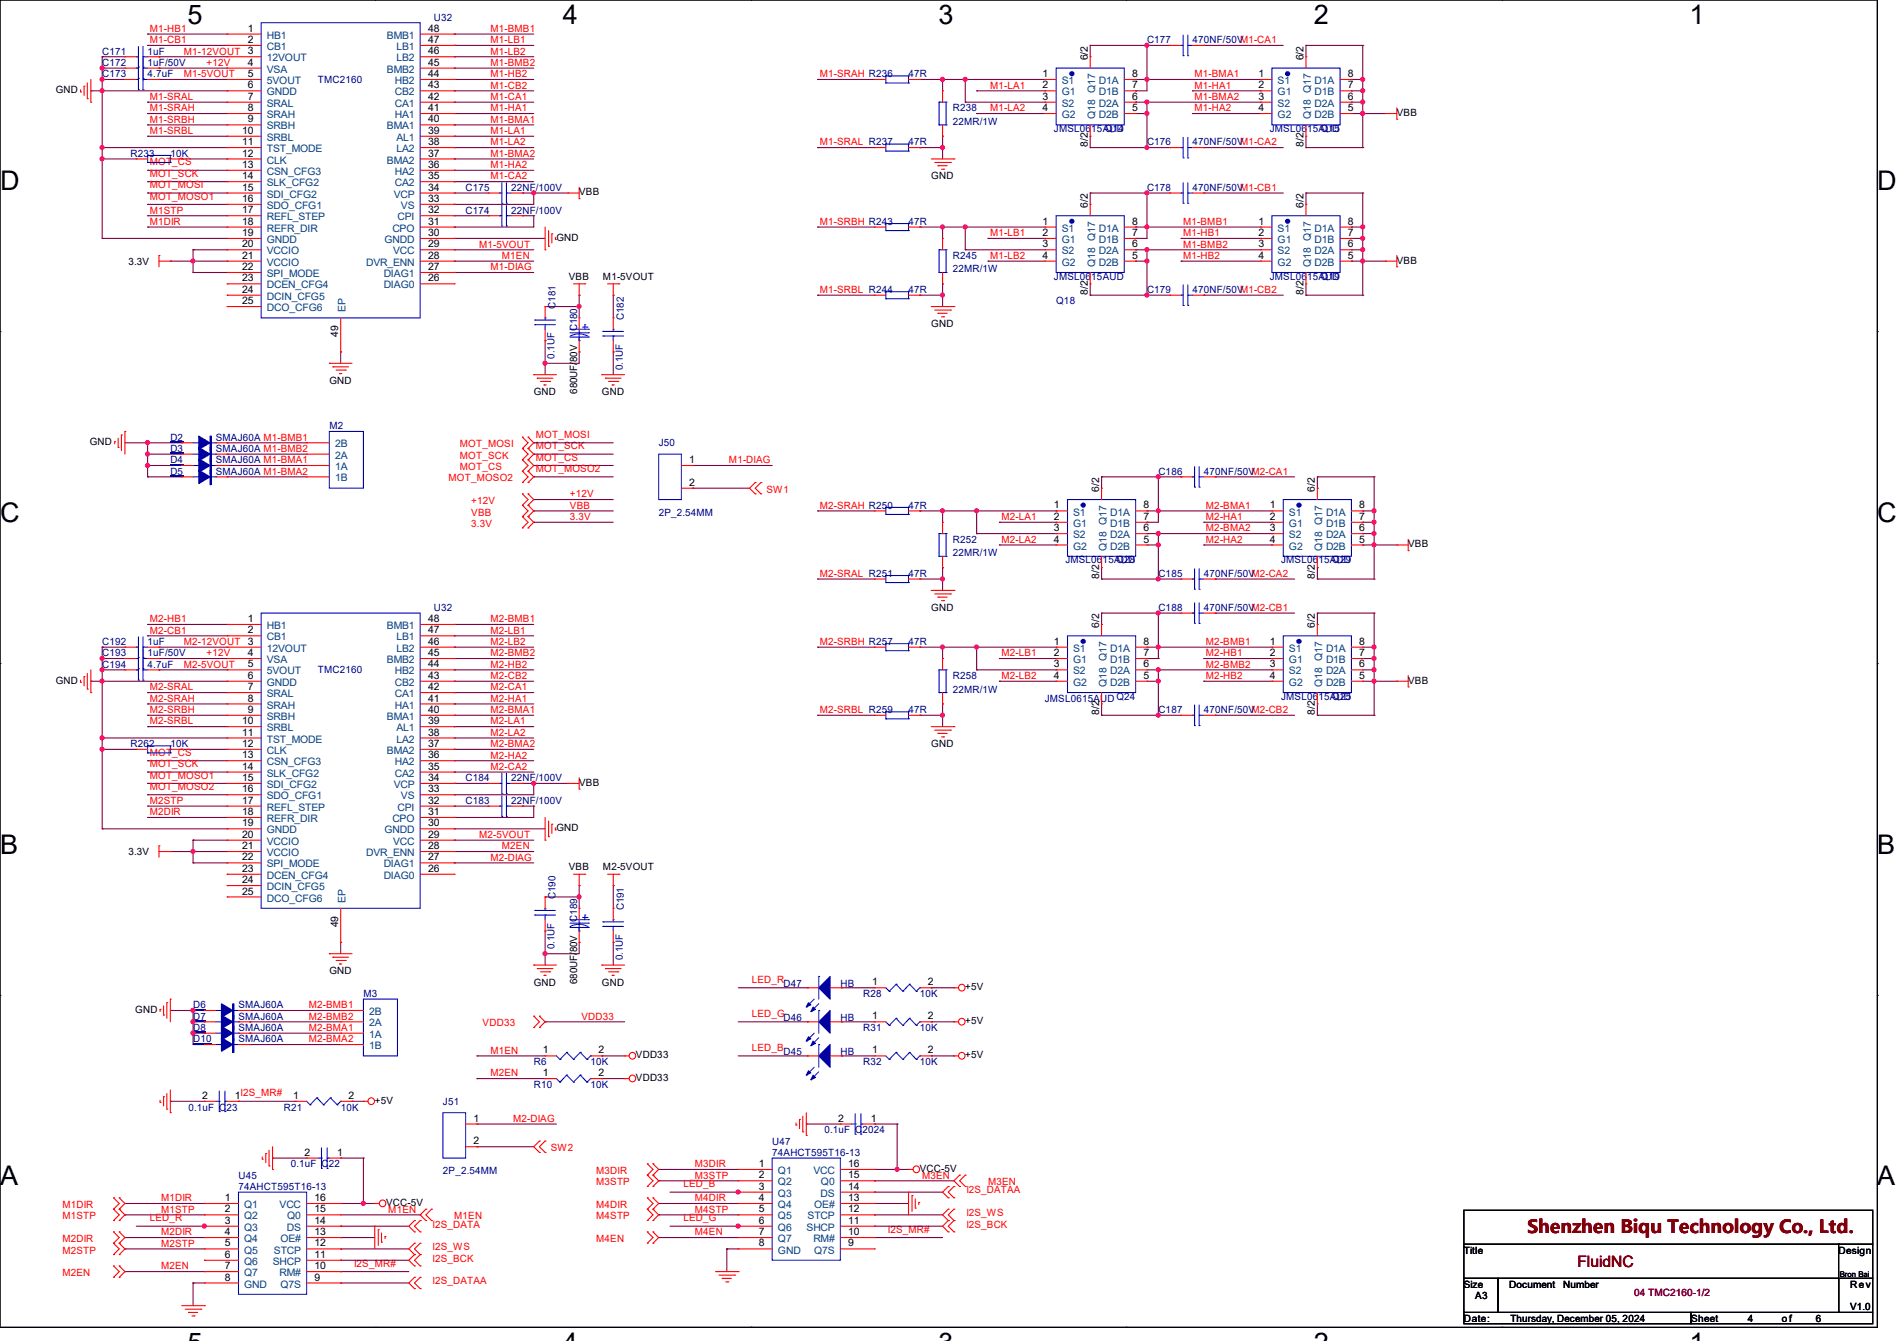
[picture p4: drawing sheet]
<svg xmlns="http://www.w3.org/2000/svg" width="297mm" height="210mm" viewBox="0 0 297 210" stroke-linecap="round" stroke-linejoin="round" font-family="sans-serif">
<defs><g id="words">
<g font-size="4.2">
<text x="29.4" y="3.8">5</text>
<text x="88.1" y="3.8">4</text>
<text x="146.9" y="3.8">3</text>
<text x="205.7" y="3.8">2</text>
<text x="264.5" y="3.8">1</text>
<text x="0" y="29.8">D</text>
<text x="293.9" y="29.8">D</text>
<text x="0" y="81.7">C</text>
<text x="293.9" y="81.7">C</text>
<text x="0" y="133.7">B</text>
<text x="293.9" y="133.7">B</text>
<text x="0" y="185.6">A</text>
<text x="293.9" y="185.6">A</text>
</g>
<text font-size="2.8" fill="#800000" x="239.1" y="193.1">Shenzhen Biqu Technology Co., Ltd.</text>
<text font-size="2.5" fill="#800000" x="247" y="198.4">FluidNC</text>
<g font-size="1.6" fill="#f00">
<text x="23.5" y="5">M1-HB1</text>
<text x="76.8" y="5">M1-BMB1</text>
<text x="23.5" y="6.8">M1-CB1</text>
<text x="28.8" y="8.6">M1-12VOUT</text>
<text x="32.3" y="10.3">+12V</text>
<text x="76.8" y="8.6">M1-LB2</text>
<text x="76.8" y="10.3">M1-BMB2</text>
<text x="76.8" y="6.8">M1-LB1</text>
<text x="23.5" y="15.7">M1-SRAL</text>
<text x="23.5" y="17.4">M1-SRAH</text>
<text x="28.8" y="12.1">M1-5VOUT</text>
<text x="76.8" y="13.9">M1-CB2</text>
<text x="76.8" y="17.4">M1-HA1</text>
<text x="76.8" y="15.7">M1-CA1</text>
<text x="76.8" y="12.1">M1-HB2</text>
<text x="128.4" y="12.1">M1-SRAH R236</text>
<text x="155" y="13.9">M1-LA1</text>
<text x="155" y="17.4">M1-LA2</text>
<text x="187" y="12.1">M1-BMA1</text>
<text x="187" y="15.7">M1-BMA2</text>
<text x="187" y="17.4">M1-HA2</text>
<text x="187" y="13.9">M1-HA1</text>
<text x="23.5" y="19.2">M1-SRBH</text>
<text x="23.5" y="21">M1-SRBL</text>
<text x="76.8" y="19.2">M1-BMA1</text>
<text x="76.8" y="22.8">M1-LA2</text>
<text x="76.8" y="21">M1-LA1</text>
<text x="128.4" y="22.8">M1-SRAL R237</text>
<text x="23.5" y="25.9">MOT_CS</text>
<text x="23.5" y="27.7">MOT_SCK</text>
<text x="23.5" y="29.5">MOT_MOSI</text>
<text x="76.8" y="24.6">M1-BMA2</text>
<text x="76.8" y="28.1">M1-CA2</text>
<text x="76.8" y="26.3">M1-HA2</text>
<text x="23.5" y="31.2">MOT_MOSO1</text>
<text x="23.5" y="33.4">M1STP</text>
<text x="23.5" y="35.2">M1DIR</text>
<text x="128.4" y="35.2">M1-SRBH R243</text>
<text x="185.3" y="35.2">M1-BMB1</text>
<text x="75" y="38.8">M1-5VOUT</text>
<text x="78.6" y="40.6">M1EN</text>
<text x="155" y="37">M1-LB1</text>
<text x="155" y="40.6">M1-LB2</text>
<text x="185.3" y="37">M1-HB1</text>
<text x="185.3" y="40.6">M1-HB2</text>
<text x="185.3" y="38.8">M1-BMB2</text>
<text x="76.8" y="42.3">M1-DIAG</text>
<text x="128.4" y="45.9">M1-SRBL R244</text>
<text x="72" y="70.1">MOT_MOSI</text>
<text x="72" y="71.8">MOT_SCK</text>
<text x="83.9" y="70.4">MOT_SCK</text>
<text x="83.9" y="68.6">MOT_MOSI</text>
<text x="70.2" y="75.4">MOT_MOSO2</text>
<text x="72" y="73.6">MOT_CS</text>
<text x="83.9" y="72.1">MOT_CS</text>
<text x="83.9" y="73.9">MOT_MOSO2</text>
<text x="89.2" y="77.9">+12V</text>
<text x="114.1" y="72.6">M1-DIAG</text>
<text x="120" y="77.2">SW1</text>
<text x="73.8" y="79">+12V</text>
<text x="73.8" y="80.7">VBB</text>
<text x="73.8" y="82.5">3.3V</text>
<text x="89.2" y="79.7">VBB</text>
<text x="89.2" y="81.4">3.3V</text>
<text x="128.4" y="79.7">M2-SRAH R250</text>
<text x="156.8" y="81.4">M2-LA1</text>
<text x="188.8" y="83.2">M2-BMA2</text>
<text x="188.8" y="81.4">M2-HA1</text>
<text x="188.8" y="79.7">M2-BMA1</text>
<text x="156.8" y="85">M2-LA2</text>
<text x="188.8" y="85">M2-HA2</text>
<text x="128.4" y="90.3">M2-SRAL R251</text>
<text x="23.5" y="97.5">M2-HB1</text>
<text x="23.5" y="99.2">M2-CB1</text>
<text x="28.8" y="101">M2-12VOUT</text>
<text x="76.8" y="101">M2-LB2</text>
<text x="76.8" y="99.2">M2-LB1</text>
<text x="76.8" y="97.5">M2-BMB1</text>
<text x="128.4" y="101">M2-SRBH R257</text>
<text x="188.8" y="101">M2-BMB1</text>
<text x="28.8" y="104.6">M2-5VOUT</text>
<text x="32.3" y="102.8">+12V</text>
<text x="76.8" y="106.3">M2-CB2</text>
<text x="76.8" y="104.6">M2-HB2</text>
<text x="76.8" y="102.8">M2-BMB2</text>
<text x="156.8" y="106.3">M2-LB2</text>
<text x="156.8" y="102.8">M2-LB1</text>
<text x="188.8" y="104.6">M2-BMB2</text>
<text x="188.8" y="106.3">M2-HB2</text>
<text x="188.8" y="102.8">M2-HB1</text>
<text x="23.5" y="108.1">M2-SRAL</text>
<text x="23.5" y="109.9">M2-SRAH</text>
<text x="23.5" y="111.7">M2-SRBH</text>
<text x="23.5" y="113.5">M2-SRBL</text>
<text x="76.8" y="111.7">M2-BMA1</text>
<text x="76.8" y="113.5">M2-LA1</text>
<text x="76.8" y="109.9">M2-HA1</text>
<text x="76.8" y="108.1">M2-CA1</text>
<text x="128.4" y="111.7">M2-SRBL R259</text>
<text x="23.5" y="118.4">MOT_CS</text>
<text x="76.8" y="117">M2-BMA2</text>
<text x="76.8" y="118.8">M2-HA2</text>
<text x="76.8" y="115.2">M2-LA2</text>
<text x="23.5" y="120.1">MOT_SCK</text>
<text x="23.5" y="121.9">MOT_MOSO1</text>
<text x="23.5" y="123.7">MOT_MOSO2</text>
<text x="23.5" y="125.9">M2STP</text>
<text x="76.8" y="120.6">M2-CA2</text>
<text x="23.5" y="127.7">M2DIR</text>
<text x="75" y="131.2">M2-5VOUT</text>
<text x="76.8" y="134.8">M2-DIAG</text>
<text x="78.6" y="133">M2EN</text>
<text x="117.7" y="153.9">LED_R</text>
<text x="48.3" y="157.9">M2-BMB1</text>
<text x="48.3" y="161.5">M2-BMA1</text>
<text x="48.3" y="159.7">M2-BMB2</text>
<text x="75.6" y="160.7">VDD33</text>
<text x="91" y="159.7">VDD33</text>
<text x="117.7" y="159.3">LED_G</text>
<text x="48.3" y="163.2">M2-BMA2</text>
<text x="76.8" y="165">M1EN</text>
<text x="117.7" y="164.6">LED_B</text>
<text x="76.8" y="168.6">M2EN</text>
<text x="80.3" y="175.7">M2-DIAG</text>
<text x="86.2" y="180.3">SW2</text>
<text x="93.3" y="183.9">M3DIR</text>
<text x="93.3" y="185.6">M3STP</text>
<text x="107" y="185.9">LED_B</text>
<text x="108.8" y="184.6">M3STP</text>
<text x="108.8" y="182.8">M3DIR</text>
<text x="144.4" y="184.6">M3EN</text>
<text x="154.7" y="185.6">M3EN</text>
<text x="9.8" y="191">M1STP</text>
<text x="9.8" y="189.2">M1DIR</text>
<text x="23.5" y="191.3">LED_R</text>
<text x="25.2" y="189.9">M1STP</text>
<text x="25.2" y="188.1">M1DIR</text>
<text x="60.8" y="189.9">M1EN</text>
<text x="71.1" y="191">M1EN</text>
<text x="93.3" y="191">M4STP</text>
<text x="93.3" y="189.2">M4DIR</text>
<text x="107" y="191.3">LED_G</text>
<text x="108.8" y="189.9">M4STP</text>
<text x="108.8" y="188.1">M4DIR</text>
<text x="151.3" y="190.5">I2S_WS</text>
<text x="151.3" y="186.9">I2S_DATAA</text>
<text x="9.8" y="196.3">M2STP</text>
<text x="9.8" y="194.5">M2DIR</text>
<text x="25.2" y="195.2">M2STP</text>
<text x="25.2" y="193.5">M2DIR</text>
<text x="67.7" y="197.6">I2S_BCK</text>
<text x="67.7" y="195.8">I2S_WS</text>
<text x="67.7" y="192.2">I2S_DATA</text>
<text x="93.3" y="194.5">M4EN</text>
<text x="108.8" y="193.5">M4EN</text>
<text x="139" y="193">I2S_MR#</text>
<text x="151.3" y="192.2">I2S_BCK</text>
<text x="9.8" y="199.9">M2EN</text>
<text x="25.2" y="198.8">M2EN</text>
<text x="55.5" y="198.4">I2S_MR#</text>
<text x="67.7" y="201.1">I2S_DATAA</text>
</g>
<g font-size="1.6">
<text x="38.8" y="5">1</text>
<text x="67" y="5">48</text>
<text x="38.8" y="6.7">2</text>
<text x="38.8" y="8.5">3</text>
<text x="38.8" y="10.3">4</text>
<text x="67" y="10.3">45</text>
<text x="67" y="8.5">46</text>
<text x="67" y="6.7">47</text>
<text x="170.3" y="9.4" transform="rotate(-90 170.3 9.4)">6/2</text>
<text x="204.1" y="9.4" transform="rotate(-90 204.1 9.4)">6/2</text>
<text x="8.7" y="14.6">GND</text>
<text x="38.8" y="12.1">5</text>
<text x="38.8" y="13.8">6</text>
<text x="38.8" y="15.6">7</text>
<text x="38.8" y="17.4">8</text>
<text x="67" y="17.4">41</text>
<text x="67" y="15.6">42</text>
<text x="67" y="13.8">43</text>
<text x="67" y="12.1">44</text>
<text x="163.2" y="17.4">4</text>
<text x="163.2" y="15.6">3</text>
<text x="163.2" y="13.8">2</text>
<text x="163.2" y="12.1">1</text>
<text x="177.2" y="12.1">8</text>
<text x="177.2" y="13.8">7</text>
<text x="177.2" y="15.6">6</text>
<text x="177.2" y="17.4">5</text>
<text x="197" y="17.4">4</text>
<text x="197" y="15.6">3</text>
<text x="197" y="13.8">2</text>
<text x="197" y="12.1">1</text>
<text x="211" y="12.1">8</text>
<text x="211" y="13.8">7</text>
<text x="211" y="15.6">6</text>
<text x="211" y="17.4">5</text>
<text x="37.9" y="21">10</text>
<text x="37.9" y="22.7">11</text>
<text x="38.8" y="19.2">9</text>
<text x="67" y="22.7">38</text>
<text x="67" y="21">39</text>
<text x="67" y="19.2">40</text>
<text x="170.3" y="23" transform="rotate(-90 170.3 23)">8/2</text>
<text x="204.1" y="23" transform="rotate(-90 204.1 23)">8/2</text>
<text x="218.7" y="18.2">VBB</text>
<text x="37.9" y="24.5">12</text>
<text x="37.9" y="26.3">13</text>
<text x="37.9" y="28.1">14</text>
<text x="37.9" y="29.8">15</text>
<text x="67" y="29.8">34</text>
<text x="67" y="28.1">35</text>
<text x="67" y="26.3">36</text>
<text x="67" y="24.5">37</text>
<text x="145.8" y="28.1">GND</text>
<text x="37.9" y="31.6">16</text>
<text x="37.9" y="33.4">17</text>
<text x="37.9" y="35.2">18</text>
<text x="67" y="35.2">31</text>
<text x="67" y="33.4">32</text>
<text x="67" y="31.6">33</text>
<text x="90.7" y="30.6">VBB</text>
<text x="163.2" y="35.2">1</text>
<text x="170.3" y="32.6" transform="rotate(-90 170.3 32.6)">6/2</text>
<text x="177.2" y="35.2">8</text>
<text x="197" y="35.2">1</text>
<text x="204.1" y="32.6" transform="rotate(-90 204.1 32.6)">6/2</text>
<text x="211" y="35.2">8</text>
<text x="20.1" y="41.4">3.3V</text>
<text x="37.9" y="37">19</text>
<text x="37.9" y="38.7">20</text>
<text x="37.9" y="40.5">21</text>
<text x="67" y="40.5">28</text>
<text x="67" y="38.7">29</text>
<text x="67" y="37">30</text>
<text x="87.1" y="37.7">GND</text>
<text x="163.2" y="40.5">4</text>
<text x="163.2" y="38.7">3</text>
<text x="163.2" y="37">2</text>
<text x="177.2" y="37">7</text>
<text x="177.2" y="38.7">6</text>
<text x="177.2" y="40.5">5</text>
<text x="197" y="40.5">4</text>
<text x="197" y="38.7">3</text>
<text x="197" y="37">2</text>
<text x="211" y="37">7</text>
<text x="211" y="38.7">6</text>
<text x="211" y="40.5">5</text>
<text x="218.7" y="41.3">VBB</text>
<text x="37.9" y="42.3">22</text>
<text x="37.9" y="44.1">23</text>
<text x="37.9" y="45.8">24</text>
<text x="37.9" y="47.6">25</text>
<text x="67" y="44.1">26</text>
<text x="67" y="42.3">27</text>
<text x="89.1" y="43.8">VBB</text>
<text x="94.4" y="43.8">M1-5VOUT</text>
<text x="170.3" y="46.1" transform="rotate(-90 170.3 46.1)">8/2</text>
<text x="204.1" y="46.1" transform="rotate(-90 204.1 46.1)">8/2</text>
<text x="53" y="52.8" transform="rotate(-90 53 52.8)">49</text>
<text x="145.8" y="51.2">GND</text>
<text x="90.4" y="56.7" transform="rotate(-90 90.4 56.7)">80V</text>
<text x="51.6" y="60.1">GND</text>
<text x="83.6" y="61.9">GND</text>
<text x="90.4" y="61.7" transform="rotate(-90 90.4 61.7)">680UF/</text>
<text x="94.2" y="61.9">GND</text>
<text x="14.1" y="69.7">GND</text>
<text x="107.9" y="72.5">1</text>
<text x="107.9" y="76.1">2</text>
<text x="172.1" y="77" transform="rotate(-90 172.1 77)">6/2</text>
<text x="205.9" y="77" transform="rotate(-90 205.9 77)">6/2</text>
<text x="165" y="83.2">3</text>
<text x="165" y="81.4">2</text>
<text x="165" y="79.6">1</text>
<text x="179" y="79.6">8</text>
<text x="179" y="81.4">7</text>
<text x="179" y="83.2">6</text>
<text x="198.8" y="83.2">3</text>
<text x="198.8" y="81.4">2</text>
<text x="198.8" y="79.6">1</text>
<text x="212.8" y="79.6">8</text>
<text x="212.8" y="81.4">7</text>
<text x="212.8" y="83.2">6</text>
<text x="165" y="85">4</text>
<text x="179" y="85">5</text>
<text x="198.8" y="85">4</text>
<text x="212.8" y="85">5</text>
<text x="220.5" y="85.7">VBB</text>
<text x="145.8" y="95.7">GND</text>
<text x="172.1" y="90.6" transform="rotate(-90 172.1 90.6)">8/2</text>
<text x="205.9" y="90.6" transform="rotate(-90 205.9 90.6)">8/2</text>
<text x="38.8" y="97.4">1</text>
<text x="38.8" y="99.2">2</text>
<text x="38.8" y="101">3</text>
<text x="67" y="101">46</text>
<text x="67" y="99.2">47</text>
<text x="67" y="97.4">48</text>
<text x="165" y="101">1</text>
<text x="172.1" y="98.3" transform="rotate(-90 172.1 98.3)">6/2</text>
<text x="179" y="101">8</text>
<text x="198.8" y="101">1</text>
<text x="205.9" y="98.3" transform="rotate(-90 205.9 98.3)">6/2</text>
<text x="212.8" y="101">8</text>
<text x="8.7" y="107.1">GND</text>
<text x="38.8" y="102.7">4</text>
<text x="38.8" y="104.5">5</text>
<text x="38.8" y="106.3">6</text>
<text x="67" y="106.3">43</text>
<text x="67" y="104.5">44</text>
<text x="67" y="102.7">45</text>
<text x="165" y="106.3">4</text>
<text x="165" y="104.5">3</text>
<text x="165" y="102.7">2</text>
<text x="179" y="102.7">7</text>
<text x="179" y="104.5">6</text>
<text x="179" y="106.3">5</text>
<text x="198.8" y="106.3">4</text>
<text x="198.8" y="104.5">3</text>
<text x="198.8" y="102.7">2</text>
<text x="212.8" y="102.7">7</text>
<text x="212.8" y="104.5">6</text>
<text x="212.8" y="106.3">5</text>
<text x="220.5" y="107.1">VBB</text>
<text x="37.9" y="113.4">10</text>
<text x="38.8" y="108.1">7</text>
<text x="38.8" y="109.9">8</text>
<text x="38.8" y="111.6">9</text>
<text x="67" y="113.4">39</text>
<text x="67" y="111.6">40</text>
<text x="67" y="109.9">41</text>
<text x="67" y="108.1">42</text>
<text x="172.1" y="111.9" transform="rotate(-90 172.1 111.9)">8/2</text>
<text x="205.9" y="111.9" transform="rotate(-90 205.9 111.9)">8/2</text>
<text x="37.9" y="115.2">11</text>
<text x="37.9" y="117">12</text>
<text x="37.9" y="118.7">13</text>
<text x="67" y="118.7">36</text>
<text x="67" y="117">37</text>
<text x="67" y="115.2">38</text>
<text x="145.8" y="117">GND</text>
<text x="37.9" y="120.5">14</text>
<text x="37.9" y="122.3">15</text>
<text x="37.9" y="124.1">16</text>
<text x="37.9" y="125.9">17</text>
<text x="67" y="125.9">32</text>
<text x="67" y="124.1">33</text>
<text x="67" y="122.3">34</text>
<text x="67" y="120.5">35</text>
<text x="90.7" y="123.1">VBB</text>
<text x="37.9" y="127.6">18</text>
<text x="37.9" y="129.4">19</text>
<text x="37.9" y="131.2">20</text>
<text x="67" y="131.2">29</text>
<text x="67" y="129.4">30</text>
<text x="67" y="127.6">31</text>
<text x="87.1" y="130.2">GND</text>
<text x="20.1" y="133.9">3.3V</text>
<text x="37.9" y="133">21</text>
<text x="37.9" y="134.7">22</text>
<text x="37.9" y="136.5">23</text>
<text x="67" y="136.5">26</text>
<text x="67" y="134.7">27</text>
<text x="67" y="133">28</text>
<text x="89.1" y="136.2">VBB</text>
<text x="94.4" y="136.2">M2-5VOUT</text>
<text x="37.9" y="138.3">24</text>
<text x="37.9" y="140.1">25</text>
<text x="53" y="145.2" transform="rotate(-90 53 145.2)">49</text>
<text x="90.4" y="149.1" transform="rotate(-90 90.4 149.1)">80V</text>
<text x="51.6" y="152.6">GND</text>
<text x="83.6" y="154.3">GND</text>
<text x="90.4" y="154.1" transform="rotate(-90 90.4 154.1)">680UF/</text>
<text x="94.2" y="154.3">GND</text>
<text x="136.6" y="154.3">1</text>
<text x="145.2" y="154.3">2</text>
<text x="151.1" y="155.1">+5V</text>
<text x="21.2" y="158.6">GND</text>
<text x="136.6" y="159.6">1</text>
<text x="145.2" y="159.6">2</text>
<text x="151.1" y="160.4">+5V</text>
<text x="85" y="165">1</text>
<text x="93.7" y="165">2</text>
<text x="99.6" y="165.7">VDD33</text>
<text x="136.6" y="165">1</text>
<text x="145.2" y="165">2</text>
<text x="151.1" y="165.7">+5V</text>
<text x="31.7" y="172.1">2</text>
<text x="36.8" y="172.1">1I2S_MR#</text>
<text x="45.9" y="172.1">1</text>
<text x="54.6" y="172.1">2</text>
<text x="58.7" y="172.8">+5V</text>
<text x="85" y="168.5">1</text>
<text x="93.7" y="168.5">2</text>
<text x="99.6" y="169.3">VDD33</text>
<text x="74.1" y="175.6">1</text>
<text x="74.1" y="179.2">2</text>
<text x="131.2" y="175.6">2</text>
<text x="136.4" y="175.6">1</text>
<text x="47.7" y="181">2</text>
<text x="52.8" y="181">1</text>
<text x="118.8" y="182.8">1</text>
<text x="118.8" y="184.5">2</text>
<text x="132.8" y="184.5">15</text>
<text x="132.8" y="182.8">16</text>
<text x="144" y="183.5">VCC-5V</text>
<text x="35.2" y="188.1">1</text>
<text x="35.2" y="189.9">2</text>
<text x="35.2" y="191.6">3</text>
<text x="49.2" y="191.6">14</text>
<text x="49.2" y="189.9">15</text>
<text x="49.2" y="188.1">16</text>
<text x="60.5" y="188.8">VCC-5V</text>
<text x="118.8" y="186.3">3</text>
<text x="118.8" y="188.1">4</text>
<text x="118.8" y="189.9">5</text>
<text x="118.8" y="191.6">6</text>
<text x="132.8" y="191.6">11</text>
<text x="132.8" y="189.9">12</text>
<text x="132.8" y="188.1">13</text>
<text x="132.8" y="186.3">14</text>
<text x="35.2" y="193.4">4</text>
<text x="35.2" y="195.2">5</text>
<text x="35.2" y="197">6</text>
<text x="49.2" y="197">11</text>
<text x="49.2" y="195.2">12</text>
<text x="49.2" y="193.4">13</text>
<text x="118.8" y="193.4">7</text>
<text x="118.8" y="195.2">8</text>
<text x="132.8" y="195.2">9</text>
<text x="132.8" y="193.4">10</text>
<text x="229.2" y="196.3">Title</text>
<text x="287.9" y="196.3">Design</text>
<text x="35.2" y="198.8">7</text>
<text x="35.2" y="200.5">8</text>
<text x="49.2" y="200.5">9</text>
<text x="49.2" y="198.8">10</text>
<text x="229.2" y="201.6">Size</text>
<text x="231" y="203.4">A3</text>
<text x="236.3" y="201.6">Document</text>
<text x="244.7" y="201.6">Number</text>
<text x="289.6" y="201.6">Rev</text>
<text x="229.2" y="207">Date:</text>
<text x="236.5" y="207">Thursday, December 05, 2024</text>
<text x="264.8" y="207">Sheet</text>
<text x="273.6" y="207">4</text>
<text x="279" y="207">o f</text>
<text x="284.3" y="207">6</text>
<text x="289.6" y="205.2">V1.0</text>
</g>
<g font-size="1.6" fill="#000080">
<text x="67.9" y="3.2">U32</text>
<text x="16" y="8.6">C171</text>
<text x="16" y="10.3">C172</text>
<text x="23.1" y="8.6">1uF</text>
<text x="23.1" y="10.3">1uF/50V</text>
<text x="179.6" y="6.8">C177</text>
<text x="186.7" y="6.8">470NF/50VM1-CA1</text>
<text x="16" y="12.1">C173</text>
<text x="23.1" y="12.1">4.7uF</text>
<text x="49.8" y="13">TMC2160</text>
<text x="142.2" y="12.1">47R</text>
<text x="149.2" y="17.4">R238</text>
<text x="142.2" y="22.8">47R</text>
<text x="149.2" y="19.6">22MR/1W</text>
<text x="165" y="20.7">JMSL0615AQU1D</text>
<text x="175.1" y="20.7">4</text>
<text x="179.6" y="22.8">C176</text>
<text x="186.7" y="22.8">470NF/50VM1-CA2</text>
<text x="198.8" y="20.7">JMSL0615AQU1D</text>
<text x="208.9" y="20.7">5</text>
<text x="20.4" y="24.6">R233</text>
<text x="26.7" y="24.6">10K</text>
<text x="72.9" y="29.9">C175</text>
<text x="80" y="29.9">22NF/100V</text>
<text x="179.6" y="29.9">C178</text>
<text x="186.7" y="29.9">470NF/50VM1-CB1</text>
<text x="72.9" y="33.4">C174</text>
<text x="80" y="33.4">22NF/100V</text>
<text x="142.2" y="35.2">47R</text>
<text x="149.2" y="40.6">R245</text>
<text x="142.2" y="45.9">47R</text>
<text x="149.2" y="42.7">22MR/1W</text>
<text x="165" y="43.8">JMSL0615AUD</text>
<text x="165.4" y="47.7">Q18</text>
<text x="179.6" y="45.9">C179</text>
<text x="186.7" y="45.9">470NF/50VM1-CB2</text>
<text x="198.8" y="43.8">JMSL0615AQU1D</text>
<text x="208.9" y="43.8">9</text>
<text x="87" y="48.3" transform="rotate(-90 87 48.3)">C181</text>
<text x="90.4" y="51.9" transform="rotate(-90 90.4 51.9)">C180</text>
<text x="97.7" y="50.1" transform="rotate(-90 97.7 50.1)">C182</text>
<text x="86.8" y="56.2" transform="rotate(-90 86.8 56.2)">0.1UF</text>
<text x="97.5" y="58" transform="rotate(-90 97.5 58)">0.1UF</text>
<text x="26.7" y="69">D2</text>
<text x="26.7" y="70.8">D3</text>
<text x="33.8" y="69">SMAJ60A M1-BMB1</text>
<text x="33.8" y="70.8">SMAJ60A M1-BMB2</text>
<text x="51.6" y="67.2">M2</text>
<text x="103.1" y="69.9">J50</text>
<text x="26.7" y="72.6">D4</text>
<text x="26.7" y="74.3">D5</text>
<text x="33.8" y="72.6">SMAJ60A M1-BMA1</text>
<text x="33.8" y="74.3">SMAJ60A M1-BMA2</text>
<text x="181.4" y="74.3">C186</text>
<text x="188.5" y="74.3">470NF/50VM2-CA1</text>
<text x="103.1" y="80.7">2P_2.54MM</text>
<text x="142.2" y="79.7">47R</text>
<text x="149.2" y="85">R252</text>
<text x="149.2" y="87.1">22MR/1W</text>
<text x="166.8" y="88.2">JMSL0615AQU2D</text>
<text x="176.9" y="88.2">8</text>
<text x="200.6" y="88.2">JMSL0615AQU2D</text>
<text x="210.7" y="88.2">9</text>
<text x="67.9" y="95.7">U32</text>
<text x="142.2" y="90.3">47R</text>
<text x="181.4" y="90.3">C185</text>
<text x="181.4" y="95.7">C188</text>
<text x="188.5" y="90.3">470NF/50VM2-CA2</text>
<text x="188.5" y="95.7">470NF/50VM2-CB1</text>
<text x="16" y="101">C192</text>
<text x="23.1" y="101">1uF</text>
<text x="142.2" y="101">47R</text>
<text x="16" y="104.6">C194</text>
<text x="16" y="102.8">C193</text>
<text x="23.1" y="104.6">4.7uF</text>
<text x="23.1" y="102.8">1uF/50V</text>
<text x="49.8" y="105.5">TMC2160</text>
<text x="149.2" y="106.3">R258</text>
<text x="142.2" y="111.7">47R</text>
<text x="149.2" y="108.5">22MR/1W</text>
<text x="163.6" y="109.9">JMSL0615AUD Q24</text>
<text x="181.4" y="111.7">C187</text>
<text x="188.5" y="111.7">470NF/50VM2-CB2</text>
<text x="200.6" y="109.6">JMSL0615AQU2D</text>
<text x="210.7" y="109.6">5</text>
<text x="20.4" y="117">R262</text>
<text x="26.7" y="117">10K</text>
<text x="72.9" y="125.9">C183</text>
<text x="72.9" y="122.3">C184</text>
<text x="80" y="125.9">22NF/100V</text>
<text x="80" y="122.3">22NF/100V</text>
<text x="87" y="140.8" transform="rotate(-90 87 140.8)">C190</text>
<text x="97.7" y="142.6" transform="rotate(-90 97.7 142.6)">C191</text>
<text x="86.8" y="148.6" transform="rotate(-90 86.8 148.6)">0.1UF</text>
<text x="90.4" y="144.4" transform="rotate(-90 90.4 144.4)">C189</text>
<text x="97.5" y="150.4" transform="rotate(-90 97.5 150.4)">0.1UF</text>
<text x="122.7" y="154.5">D47</text>
<text x="131.6" y="154.5">HB</text>
<text x="30.2" y="159.7">D7</text>
<text x="30.2" y="161.5">D8</text>
<text x="30.2" y="157.9">D6</text>
<text x="37.3" y="159.7">SMAJ60A</text>
<text x="37.3" y="161.5">SMAJ60A</text>
<text x="37.3" y="157.9">SMAJ60A</text>
<text x="56.9" y="156.1">M3</text>
<text x="122.7" y="159.9">D46</text>
<text x="131.6" y="159.9">HB</text>
<text x="135.1" y="161.5">R31</text>
<text x="135.1" y="156.1">R28</text>
<text x="144" y="161.5">10K</text>
<text x="144" y="156.1">10K</text>
<text x="30.2" y="163.2">D10</text>
<text x="37.3" y="163.2">SMAJ60A</text>
<text x="83.6" y="166.8">R6</text>
<text x="92.5" y="166.8">10K</text>
<text x="122.7" y="165.2">D45</text>
<text x="131.6" y="165.2">HB</text>
<text x="135.1" y="166.8">R32</text>
<text x="144" y="166.8">10K</text>
<text x="29.5" y="173.9">0.1uF</text>
<text x="34.3" y="173.9">C</text>
<text x="35.5" y="173.9">23</text>
<text x="44.4" y="173.9">R21</text>
<text x="53.3" y="173.9">10K</text>
<text x="69.3" y="173">J51</text>
<text x="83.6" y="170.3">R10</text>
<text x="92.5" y="170.3">10K</text>
<text x="120.9" y="179.2">U47</text>
<text x="129.1" y="177.5">0.1uF</text>
<text x="133.9" y="177.5">C</text>
<text x="135" y="177.5">2024</text>
<text x="37.3" y="184.6">U45</text>
<text x="45.5" y="182.8">0.1uF</text>
<text x="50.3" y="182.8">C</text>
<text x="51.5" y="182.8">22</text>
<text x="69.3" y="183.9">2P_2.54MM</text>
<text x="120.9" y="181">74AHCT595T16-13</text>
<text x="37.3" y="186.4">74AHCT595T16-13</text>
</g>
<g font-size="1.6" fill="#004080">
<text x="41.8" y="6.1">HB1</text>
<text x="41.8" y="7.8">CB1</text>
<text x="41.8" y="9.6">12VOUT</text>
<text x="41.8" y="11.4">VSA</text>
<text x="60.6" y="11.4">BMB2</text>
<text x="60.6" y="6.1">BMB1</text>
<text x="62.1" y="9.6">LB2</text>
<text x="62.1" y="7.8">LB1</text>
<text x="41.8" y="13.2">5VOUT</text>
<text x="41.8" y="14.9">GNDD</text>
<text x="41.8" y="16.7">SRAL</text>
<text x="61.8" y="16.7">CA1</text>
<text x="61.8" y="14.9">CB2</text>
<text x="61.8" y="13.2">HB2</text>
<text x="166.2" y="16.7">S2</text>
<text x="166.2" y="14.9">G1</text>
<text x="166.2" y="13.2">S1</text>
<text x="172" y="13.2">D1A</text>
<text x="172" y="14.9">D1B</text>
<text x="172" y="16.7">D2A</text>
<text x="200" y="16.7">S2</text>
<text x="200" y="14.9">G1</text>
<text x="200" y="13.2">S1</text>
<text x="205.8" y="13.2">D1A</text>
<text x="205.8" y="14.9">D1B</text>
<text x="205.8" y="16.7">D2A</text>
<text x="41.8" y="18.5">SRAH</text>
<text x="41.8" y="20.3">SRBH</text>
<text x="41.8" y="22.1">SRBL</text>
<text x="41.8" y="23.8">TST_MODE</text>
<text x="60.6" y="20.3">BMA1</text>
<text x="61.8" y="18.5">HA1</text>
<text x="62.1" y="23.8">LA2</text>
<text x="62.1" y="22.1">AL1</text>
<text x="166.2" y="18.5">G2</text>
<text x="171.4" y="18.7" transform="rotate(-90 171.4 18.7)">Q18 Q17</text>
<text x="172" y="18.5">D2B</text>
<text x="200" y="18.5">G2</text>
<text x="205.2" y="18.7" transform="rotate(-90 205.2 18.7)">Q18 Q17</text>
<text x="205.8" y="18.5">D2B</text>
<text x="41.8" y="25.6">CLK</text>
<text x="41.8" y="27.4">CSN_CFG3</text>
<text x="41.8" y="29.2">SLK_CFG2</text>
<text x="60.6" y="25.6">BMA2</text>
<text x="61.8" y="29.2">CA2</text>
<text x="61.8" y="27.4">HA2</text>
<text x="41.8" y="30.9">SDI_CFG2</text>
<text x="41.8" y="32.7">SDO_CFG1</text>
<text x="41.8" y="34.5">REFL_STEP</text>
<text x="61.6" y="30.9">VCP</text>
<text x="62.2" y="34.5">CPI</text>
<text x="62.8" y="32.7">VS</text>
<text x="41.8" y="36.3">REFR_DIR</text>
<text x="41.8" y="38.1">GNDD</text>
<text x="41.8" y="39.8">VCCIO</text>
<text x="41.8" y="41.6">VCCIO</text>
<text x="57.3" y="41.6">DVR_ENN</text>
<text x="60.2" y="38.1">GNDD</text>
<text x="61.4" y="36.3">CPO</text>
<text x="61.6" y="39.8">VCC</text>
<text x="166.2" y="41.6">G2</text>
<text x="166.2" y="39.8">S2</text>
<text x="166.2" y="38.1">G1</text>
<text x="166.2" y="36.3">S1</text>
<text x="171.4" y="41.8" transform="rotate(-90 171.4 41.8)">Q18 Q17</text>
<text x="172" y="36.3">D1A</text>
<text x="172" y="38.1">D1B</text>
<text x="172" y="39.8">D2A</text>
<text x="172" y="41.6">D2B</text>
<text x="200" y="41.6">G2</text>
<text x="200" y="39.8">S2</text>
<text x="200" y="38.1">G1</text>
<text x="200" y="36.3">S1</text>
<text x="205.2" y="41.8" transform="rotate(-90 205.2 41.8)">Q18 Q17</text>
<text x="205.8" y="36.3">D1A</text>
<text x="205.8" y="38.1">D1B</text>
<text x="205.8" y="39.8">D2A</text>
<text x="205.8" y="41.6">D2B</text>
<text x="41.8" y="43.4">SPI_MODE</text>
<text x="41.8" y="45.2">DCEN_CFG4</text>
<text x="41.8" y="46.9">DCIN_CFG5</text>
<text x="60.1" y="45.2">DIAG0</text>
<text x="60.1" y="43.4">DIAG1</text>
<text x="41.8" y="48.7">DCO_CFG6</text>
<text x="54.1" y="48.9" transform="rotate(-90 54.1 48.9)">EP</text>
<text x="52.5" y="70.1">2B</text>
<text x="52.5" y="71.8">2A</text>
<text x="52.5" y="73.6">1A</text>
<text x="52.5" y="75.4">1B</text>
<text x="168" y="82.5">G1</text>
<text x="168" y="80.7">S1</text>
<text x="173.8" y="80.7">D1A</text>
<text x="173.8" y="82.5">D1B</text>
<text x="201.8" y="82.5">G1</text>
<text x="201.8" y="80.7">S1</text>
<text x="207.6" y="80.7">D1A</text>
<text x="207.6" y="82.5">D1B</text>
<text x="168" y="86.1">G2</text>
<text x="168" y="84.3">S2</text>
<text x="173.2" y="86.2" transform="rotate(-90 173.2 86.2)">Q18 Q17</text>
<text x="173.8" y="84.3">D2A</text>
<text x="173.8" y="86.1">D2B</text>
<text x="201.8" y="86.1">G2</text>
<text x="201.8" y="84.3">S2</text>
<text x="207" y="86.2" transform="rotate(-90 207 86.2)">Q18 Q17</text>
<text x="207.6" y="84.3">D2A</text>
<text x="207.6" y="86.1">D2B</text>
<text x="41.8" y="98.5">HB1</text>
<text x="41.8" y="100.3">CB1</text>
<text x="60.6" y="98.5">BMB1</text>
<text x="62.1" y="100.3">LB1</text>
<text x="41.8" y="102.1">12VOUT</text>
<text x="41.8" y="103.8">VSA</text>
<text x="41.8" y="105.6">5VOUT</text>
<text x="41.8" y="107.4">GNDD</text>
<text x="60.6" y="103.8">BMB2</text>
<text x="61.8" y="107.4">CB2</text>
<text x="61.8" y="105.6">HB2</text>
<text x="62.1" y="102.1">LB2</text>
<text x="168" y="107.4">G2</text>
<text x="168" y="105.6">S2</text>
<text x="168" y="103.8">G1</text>
<text x="168" y="102.1">S1</text>
<text x="173.2" y="107.6" transform="rotate(-90 173.2 107.6)">Q18 Q17</text>
<text x="173.8" y="102.1">D1A</text>
<text x="173.8" y="103.8">D1B</text>
<text x="173.8" y="105.6">D2A</text>
<text x="173.8" y="107.4">D2B</text>
<text x="201.8" y="107.4">G2</text>
<text x="201.8" y="105.6">S2</text>
<text x="201.8" y="103.8">G1</text>
<text x="201.8" y="102.1">S1</text>
<text x="207" y="107.6" transform="rotate(-90 207 107.6)">Q18 Q17</text>
<text x="207.6" y="102.1">D1A</text>
<text x="207.6" y="103.8">D1B</text>
<text x="207.6" y="105.6">D2A</text>
<text x="207.6" y="107.4">D2B</text>
<text x="41.8" y="109.2">SRAL</text>
<text x="41.8" y="111">SRAH</text>
<text x="41.8" y="112.7">SRBH</text>
<text x="60.6" y="112.7">BMA1</text>
<text x="61.8" y="111">HA1</text>
<text x="61.8" y="109.2">CA1</text>
<text x="41.8" y="114.5">SRBL</text>
<text x="41.8" y="116.3">TST_MODE</text>
<text x="41.8" y="118.1">CLK</text>
<text x="41.8" y="119.8">CSN_CFG3</text>
<text x="60.6" y="118.1">BMA2</text>
<text x="61.8" y="119.8">HA2</text>
<text x="62.1" y="116.3">LA2</text>
<text x="62.1" y="114.5">AL1</text>
<text x="41.8" y="121.6">SLK_CFG2</text>
<text x="41.8" y="123.4">SDI_CFG2</text>
<text x="41.8" y="125.2">SDO_CFG1</text>
<text x="61.6" y="123.4">VCP</text>
<text x="61.8" y="121.6">CA2</text>
<text x="62.8" y="125.2">VS</text>
<text x="41.8" y="127">REFL_STEP</text>
<text x="41.8" y="128.7">REFR_DIR</text>
<text x="41.8" y="130.5">GNDD</text>
<text x="60.2" y="130.5">GNDD</text>
<text x="61.4" y="128.7">CPO</text>
<text x="62.2" y="127">CPI</text>
<text x="41.8" y="132.3">VCCIO</text>
<text x="41.8" y="134.1">VCCIO</text>
<text x="41.8" y="135.8">SPI_MODE</text>
<text x="41.8" y="137.6">DCEN_CFG4</text>
<text x="57.3" y="134.1">DVR_ENN</text>
<text x="60.1" y="137.6">DIAG0</text>
<text x="60.1" y="135.8">DIAG1</text>
<text x="61.6" y="132.3">VCC</text>
<text x="41.8" y="139.4">DCIN_CFG5</text>
<text x="41.8" y="141.2">DCO_CFG6</text>
<text x="54.1" y="141.4" transform="rotate(-90 54.1 141.4)">EP</text>
<text x="57.8" y="159">2B</text>
<text x="57.8" y="160.7">2A</text>
<text x="57.8" y="162.5">1A</text>
<text x="57.8" y="164.3">1B</text>
<text x="121.8" y="183.9">Q1</text>
<text x="121.8" y="185.6">Q2</text>
<text x="127.3" y="183.9">VCC</text>
<text x="128.5" y="185.6">Q0</text>
<text x="38.2" y="189.2">Q1</text>
<text x="38.2" y="191">Q2</text>
<text x="43.8" y="189.2">VCC</text>
<text x="45" y="191">Q0</text>
<text x="121.8" y="187.4">Q3</text>
<text x="121.8" y="189.2">Q4</text>
<text x="121.8" y="191">Q5</text>
<text x="126.4" y="191">STCP</text>
<text x="127.5" y="189.2">OE#</text>
<text x="128.5" y="187.4">DS</text>
<text x="38.2" y="192.7">Q3</text>
<text x="38.2" y="194.5">Q4</text>
<text x="38.2" y="196.3">Q5</text>
<text x="42.9" y="196.3">STCP</text>
<text x="43.9" y="194.5">OE#</text>
<text x="44.9" y="192.7">DS</text>
<text x="121.8" y="192.7">Q6</text>
<text x="121.8" y="194.5">Q7</text>
<text x="121.8" y="196.3">GND</text>
<text x="126.3" y="192.7">SHCP</text>
<text x="127.3" y="194.5">RM#</text>
<text x="127.5" y="196.3">Q7S</text>
<text x="38.2" y="198.1">Q6</text>
<text x="38.2" y="199.9">Q7</text>
<text x="38.2" y="201.6">GND</text>
<text x="42.7" y="198.1">SHCP</text>
<text x="43.8" y="199.9">RM#</text>
<text x="43.9" y="201.6">Q7S</text>
</g>
<text font-size="1.6" fill="#800040" x="255.9" y="202.9">04 TMC2160-1/2</text>
<text font-size="1.2" x="288" y="199.9">Bron Bai</text>
</g></defs>
<g fill="none" stroke="#000" stroke-width=".17">
<path d="M0 0h293.9v207.9h-293.9zM58.8 0h.1M117.6 0h.1M176.3 0h.1M235.1 0h.1M0 51.9h.1M293.9 51.9h.1M0 103.9h.1M293.9 103.9h.1M0 155.9h.1M293.9 155.9h.1M58.8 207.9h.1"/>
<path d="M117.6 207.9h.1M176.3 207.9h.1M235.1 207.9h.1"/>
</g>
<path d="M0 103.9h.1M293.9 103.9h.1" fill="none" stroke="#000" stroke-width=".16"/>
<path d="M14.2 14.2h.1M14.2 14.2h21.4M16 8.9h.1M16 14.2h.1M16 8.9h3.6M16 8.9v1.8M24.9 8.9h.1M24.9 10.7h.1M24.9 12.4h.1M24.9 8.9h10.7M24.9 10.7h10.7M24.9 12.4h10.7" fill="none" stroke="#800040" stroke-width=".17"/>
<circle cx="16" cy="14.2" r=".32" fill="#f0f"/>
<circle cx="16" cy="14.2" r=".32" fill="none" stroke="#f0f" stroke-width=".17"/>
<path d="M16 10.7h.1M16 10.7h3.6" fill="none" stroke="#800040" stroke-width=".17"/>
<circle cx="16" cy="10.6" r=".32" fill="#f0f"/>
<circle cx="16" cy="10.6" r=".32" fill="none" stroke="#f0f" stroke-width=".17"/>
<path d="M16 10.7h.1M16 12.4h.1M16 10.7v1.7M16 12.4h3.6" fill="none" stroke="#800040" stroke-width=".17"/>
<circle cx="16" cy="12.4" r=".32" fill="#f0f"/>
<circle cx="16" cy="12.4" r=".32" fill="none" stroke="#f0f" stroke-width=".17"/>
<g fill="none" stroke="#800040" stroke-width=".17">
<path d="M16 12.4h.1M16 12.4v1.8M23.1 5.3h.1M23.1 7.1h.1M23.1 16h.1M23.1 17.8h.1M23.1 19.6h.1M23.1 5.3h12.5M23.1 7.1h12.5M23.1 16h12.5M23.1 17.8h12.5M23.1 19.6h12.5"/>
<path d="M16 23.1h.1M16 23.1h19.6M23.1 21.3h.1M23.1 21.3h12.5"/>
</g>
<circle cx="16" cy="23.1" r=".32" fill="#f0f"/>
<circle cx="16" cy="23.1" r=".32" fill="none" stroke="#f0f" stroke-width=".17"/>
<g fill="none" stroke="#800040" stroke-width=".17">
<path d="M16 14.2h.1M16 14.2v23.1M16 24.9h.1M16 23.1h.1M16 37.3h.1M16 24.9h5.3M16 37.3h19.6M23.1 26.7h.1M23.1 28.4h.1M23.1 30.2h.1M23.1 32h.1M23.1 33.8h.1"/>
<path d="M23.1 35.6h.1M23.1 26.7h12.5M23.1 28.4h12.5M23.1 30.2h12.5M23.1 32h12.5M23.1 33.8h12.5M23.1 35.6h12.5M28.4 24.9h.1M28.4 24.9h7.2"/>
</g>
<circle cx="16" cy="24.9" r=".32" fill="#f0f"/>
<circle cx="16" cy="24.9" r=".32" fill="none" stroke="#f0f" stroke-width=".17"/>
<path d="M30.2 39.1h.1M30.2 39.1h5.4M30.2 39.1v1.8M30.2 40.9h.1M30.2 40.9h5.4" fill="none" stroke="#800040" stroke-width=".17"/>
<circle cx="30.2" cy="40.9" r=".32" fill="#f0f"/>
<circle cx="30.2" cy="40.9" r=".32" fill="none" stroke="#f0f" stroke-width=".17"/>
<g fill="none" stroke="#800040" stroke-width=".17">
<path d="M71.1 39.1h.1M71.1 37.3h.1M71.1 33.8h.1M71.1 35.6h.1M71.1 30.2h.1M71.1 32h.1M71.1 39.1h12.5M71.1 37.3h14.2M71.1 33.8h5.4M71.1 30.2h5.4M81.8 33.8h.1M81.8 30.2h.1"/>
<path d="M81.8 33.8h1.8M81.8 30.2h1.8M83.6 33.8h.1M83.6 30.2h.1M83.6 33.8v1.8h-12.5M83.6 30.2v1.8h-12.5M26.7 40.9h.1M26.7 40.9h3.5M30.2 42.7h.1M30.2 40.9h.1M30.2 42.7h5.4M30.2 40.9v1.8"/>
<path d="M53.3 55.1h.1M53.3 55.1v1.8M71.1 40.9h.1M71.1 40.9h12.5"/>
</g>
<circle cx="83.5" cy="30.2" r=".32" fill="#f0f"/>
<circle cx="83.5" cy="30.2" r=".32" fill="none" stroke="#f0f" stroke-width=".17"/>
<g fill="none" stroke="#800040" stroke-width=".17">
<path d="M71.1 19.6h.1M71.1 14.2h.1M71.1 17.8h.1M71.1 16h.1M71.1 8.9h.1M71.1 12.4h.1M71.1 10.7h.1M71.1 7.1h.1M71.1 5.3h.1M71.1 19.6h12.5M71.1 14.2h12.5M71.1 17.8h12.5"/>
<path d="M71.1 16h12.5M71.1 8.9h12.5M71.1 12.4h12.5M71.1 10.7h12.5M71.1 7.1h12.5M71.1 5.3h12.5M177.8 17.8h.1M177.8 17.8h1.8M71.1 24.9h.1M71.1 28.4h.1M71.1 26.7h.1M71.1 23.1h.1"/>
<path d="M71.1 21.3h.1M71.1 24.9h12.5M71.1 28.4h12.5M71.1 26.7h12.5M71.1 23.1h12.5M71.1 21.3h12.5M83.6 30.2h.1M83.6 30.2h5.3"/>
</g>
<circle cx="179.6" cy="17.8" r=".32" fill="#f0f"/>
<circle cx="179.6" cy="17.8" r=".32" fill="none" stroke="#f0f" stroke-width=".17"/>
<path d="M177.8 12.4h.1M177.8 16h.1M177.8 14.2h.1M177.8 12.4h19.6M177.8 16h1.8M179.6 12.4h.1M179.6 16h.1M179.6 12.4v1.8h-1.8M179.6 16v1.8" fill="none" stroke="#800040" stroke-width=".17"/>
<circle cx="179.6" cy="12.4" r=".32" fill="#f0f"/>
<circle cx="179.6" cy="12.4" r=".32" fill="none" stroke="#f0f" stroke-width=".17"/>
<path d="M128 12.4h.1M128 12.4h8.9M144 12.4h.1M144 12.4h7.1M147.6 12.4h.1" fill="none" stroke="#800040" stroke-width=".17"/>
<circle cx="147.6" cy="12.4" r=".32" fill="#f0f"/>
<circle cx="147.6" cy="12.4" r=".32" fill="none" stroke="#f0f" stroke-width=".17"/>
<path d="M128 23.1h.1M128 23.1h8.9M144 23.1h.1M144 23.1h3.6" fill="none" stroke="#800040" stroke-width=".17"/>
<circle cx="147.6" cy="23.1" r=".32" fill="#f0f"/>
<circle cx="147.6" cy="23.1" r=".32" fill="none" stroke="#f0f" stroke-width=".17"/>
<path d="M147.6 12.4h.1M147.6 12.4v1.8M152.9 14.2h.1M152.9 17.8h.1M152.9 14.2h10.7M152.9 17.8h10.7M211.6 12.4h.1M211.6 12.4h1.8M213.4 12.4h.1M213.4 12.4v1.8M147.6 21.3h.1M147.6 21.3v1.8" fill="none" stroke="#800040" stroke-width=".17"/>
<circle cx="213.3" cy="14.2" r=".32" fill="#f0f"/>
<circle cx="213.3" cy="14.2" r=".32" fill="none" stroke="#f0f" stroke-width=".17"/>
<circle cx="213.3" cy="12.4" r=".32" fill="#f0f"/>
<circle cx="213.3" cy="12.4" r=".32" fill="none" stroke="#f0f" stroke-width=".17"/>
<path d="M211.6 17.8h.1M211.6 16h.1M211.6 16h1.8M213.4 16h.1M213.4 16v1.8h-1.8" fill="none" stroke="#800040" stroke-width=".17"/>
<circle cx="213.3" cy="16" r=".32" fill="#f0f"/>
<circle cx="213.3" cy="16" r=".32" fill="none" stroke="#f0f" stroke-width=".17"/>
<path d="M211.6 14.2h.1M211.6 14.2h1.8M213.4 14.2h.1M213.4 17.8h.1M213.4 14.2v1.8M213.4 17.8h3.5M147.6 23.1h.1M147.6 23.1v1.8M188.5 23.1h.1M188.5 23.1h12.4M177.8 40.9h.1M177.8 40.9h1.8" fill="none" stroke="#800040" stroke-width=".17"/>
<circle cx="179.6" cy="40.9" r=".32" fill="#f0f"/>
<circle cx="179.6" cy="40.9" r=".32" fill="none" stroke="#f0f" stroke-width=".17"/>
<g fill="none" stroke="#800040" stroke-width=".17">
<path d="M128 35.6h.1M128 35.6h8.9M144 35.6h.1M144 35.6h7.1M147.6 35.6h.1M177.8 35.6h.1M177.8 39.1h.1M177.8 37.3h.1M177.8 35.6h1.8M177.8 39.1h1.8M179.6 35.6h.1M179.6 39.1h.1"/>
<path d="M179.6 35.6v1.7h-1.8M179.6 39.1v1.8M184.9 37.3h.1M184.9 37.3h12.5"/>
</g>
<circle cx="147.6" cy="35.5" r=".32" fill="#f0f"/>
<circle cx="147.6" cy="35.5" r=".32" fill="none" stroke="#f0f" stroke-width=".17"/>
<path d="M128 46.2h.1M128 46.2h8.9M144 46.2h.1M144 46.2h3.6" fill="none" stroke="#800040" stroke-width=".17"/>
<circle cx="147.6" cy="46.2" r=".32" fill="#f0f"/>
<circle cx="147.6" cy="46.2" r=".32" fill="none" stroke="#f0f" stroke-width=".17"/>
<path d="M147.6 35.6h.1M147.6 35.6v1.7M211.6 35.6h.1M211.6 35.6h1.8M213.4 35.6h.1M213.4 35.6v1.7M147.6 44.4h.1M147.6 44.4v1.8" fill="none" stroke="#800040" stroke-width=".17"/>
<circle cx="213.3" cy="35.5" r=".32" fill="#f0f"/>
<circle cx="213.3" cy="35.5" r=".32" fill="none" stroke="#f0f" stroke-width=".17"/>
<path d="M211.6 39.1h.1M211.6 37.3h.1M211.6 39.1h1.8M211.6 37.3h1.8M213.4 39.1h.1M213.4 37.3h.1M213.4 37.3v3.6h-1.8M211.6 40.9h.1" fill="none" stroke="#800040" stroke-width=".17"/>
<circle cx="213.3" cy="39.1" r=".32" fill="#f0f"/>
<circle cx="213.3" cy="39.1" r=".32" fill="none" stroke="#f0f" stroke-width=".17"/>
<circle cx="213.3" cy="37.3" r=".32" fill="#f0f"/>
<circle cx="213.3" cy="37.3" r=".32" fill="none" stroke="#f0f" stroke-width=".17"/>
<path d="M213.4 40.9h.1M213.4 40.9h3.5" fill="none" stroke="#800040" stroke-width=".17"/>
<circle cx="213.3" cy="40.9" r=".32" fill="#f0f"/>
<circle cx="213.3" cy="40.9" r=".32" fill="none" stroke="#f0f" stroke-width=".17"/>
<path d="M85.3 48h.1M90.7 46.2h.1M90.7 46.2v1.8h-5.4M147.6 46.2h.1M147.6 46.2v1.8M35.6 69.3h.1M35.6 71.1h.1M35.6 72.9h.1M35.6 69.3h12.4M35.6 71.1h12.4M35.6 72.9h12.4" fill="none" stroke="#800040" stroke-width=".17"/>
<circle cx="90.7" cy="48" r=".32" fill="#f0f"/>
<circle cx="90.7" cy="48" r=".32" fill="none" stroke="#f0f" stroke-width=".17"/>
<path d="M85.3 56.9h.1M85.3 53.3h.1M85.3 53.3v5.4M90.7 55.1h.1M90.7 55.1v1.8h-5.4" fill="none" stroke="#800040" stroke-width=".17"/>
<circle cx="85.3" cy="56.9" r=".32" fill="#f0f"/>
<circle cx="85.3" cy="56.9" r=".32" fill="none" stroke="#f0f" stroke-width=".17"/>
<g fill="none" stroke="#800040" stroke-width=".17">
<path d="M90.7 48h.1M90.7 48v1.8M96 46.2h.1M96 55.1h.1M96 46.2v3.6M96 55.1v3.6M71.1 131.6h.1M71.1 129.8h.1M71.1 126.2h.1M71.1 128h.1M71.1 122.7h.1M71.1 124.5h.1"/>
<path d="M71.1 131.6h12.5M71.1 129.8h14.2M71.1 126.2h5.4M71.1 122.7h5.4M81.8 126.2h.1M81.8 126.2h1.8M83.6 126.2h.1M83.6 122.7h.1M83.6 126.2v1.8h-12.5M83.6 122.7v1.8h-12.5M53.3 147.6h.1M53.3 147.6v1.8"/>
</g>
<circle cx="83.5" cy="122.7" r=".32" fill="#f0f"/>
<circle cx="83.5" cy="122.7" r=".32" fill="none" stroke="#f0f" stroke-width=".17"/>
<g fill="none" stroke="#800040" stroke-width=".17">
<path d="M71.1 99.6h.1M71.1 97.8h.1M71.1 99.6h12.5M71.1 97.8h12.5M179.6 80h.1M179.6 80h1.8M181.4 80h.1M181.4 80v1.8M181.4 83.6h17.7M199.1 83.6h.1M71.1 117.3h.1M71.1 119.1h.1"/>
<path d="M71.1 112h.1M71.1 115.6h.1M71.1 113.8h.1M71.1 106.7h.1M71.1 110.2h.1M71.1 108.5h.1M71.1 101.3h.1M71.1 104.9h.1M71.1 103.1h.1M71.1 117.3h12.5M71.1 119.1h12.5M71.1 112h12.5"/>
<path d="M71.1 115.6h12.5M71.1 113.8h12.5M71.1 106.7h12.5M71.1 110.2h12.5M71.1 108.5h12.5M71.1 101.3h12.5M71.1 104.9h12.5M71.1 103.1h12.5M71.1 120.9h.1M71.1 120.9h12.5M81.8 122.7h.1M81.8 122.7h7.1"/>
<path d="M83.6 122.7h.1"/>
</g>
<circle cx="181.3" cy="83.5" r=".32" fill="#f0f"/>
<circle cx="181.3" cy="83.5" r=".32" fill="none" stroke="#f0f" stroke-width=".17"/>
<path d="M128 80h.1M128 80h8.9M144 80h.1M144 80h3.6M179.6 81.8h.1M179.6 81.8h1.8" fill="none" stroke="#800040" stroke-width=".17"/>
<circle cx="147.6" cy="80" r=".32" fill="#f0f"/>
<circle cx="147.6" cy="80" r=".32" fill="none" stroke="#f0f" stroke-width=".17"/>
<path d="M128 90.7h.1M128 90.7h8.9M144 90.7h.1M144 90.7h3.6" fill="none" stroke="#800040" stroke-width=".17"/>
<circle cx="147.6" cy="90.7" r=".32" fill="#f0f"/>
<circle cx="147.6" cy="90.7" r=".32" fill="none" stroke="#f0f" stroke-width=".17"/>
<path d="M147.6 88.9h.1M147.6 80h.1M147.6 80v1.8M147.6 88.9v1.8M213.4 80h.1M213.4 85.3h.1M213.4 83.6h.1M213.4 80h1.7M213.4 85.3h1.7M213.4 83.6h1.7M215.1 80h.1M215.1 80v1.8" fill="none" stroke="#800040" stroke-width=".17"/>
<circle cx="215.1" cy="83.5" r=".32" fill="#f0f"/>
<circle cx="215.1" cy="83.5" r=".32" fill="none" stroke="#f0f" stroke-width=".17"/>
<path d="M213.4 81.8h.1M213.4 81.8h1.7M215.1 83.6h.1M215.1 83.6v1.7" fill="none" stroke="#800040" stroke-width=".17"/>
<circle cx="215.1" cy="81.8" r=".32" fill="#f0f"/>
<circle cx="215.1" cy="81.8" r=".32" fill="none" stroke="#f0f" stroke-width=".17"/>
<path d="M215.1 81.8h.1M215.1 85.3h.1M215.1 81.8v1.8M215.1 85.3h3.6" fill="none" stroke="#800040" stroke-width=".17"/>
<circle cx="215.1" cy="85.3" r=".32" fill="#f0f"/>
<circle cx="215.1" cy="85.3" r=".32" fill="none" stroke="#f0f" stroke-width=".17"/>
<path d="M181.4 85.3h.1M181.4 83.6v1.7" fill="none" stroke="#800040" stroke-width=".17"/>
<circle cx="181.3" cy="85.3" r=".32" fill="#f0f"/>
<circle cx="181.3" cy="85.3" r=".32" fill="none" stroke="#f0f" stroke-width=".17"/>
<path d="M181.4 90.7h.1M181.4 90.7h3.5" fill="none" stroke="#800040" stroke-width=".17"/>
<circle cx="181.3" cy="90.7" r=".32" fill="#f0f"/>
<circle cx="181.3" cy="90.7" r=".32" fill="none" stroke="#f0f" stroke-width=".17"/>
<g fill="none" stroke="#800040" stroke-width=".17">
<path d="M147.6 90.7h.1M147.6 90.7v1.8M190.2 90.7h.1M190.2 90.7h12.5M179.6 106.7h1.8M179.6 101.3h1.8M179.6 104.9h19.5M179.6 103.1h1.8M181.4 106.7h.1M181.4 101.3h.1M181.4 104.9h.1M181.4 103.1h.1"/>
<path d="M181.4 101.3v1.8M181.4 104.9v1.8"/>
</g>
<circle cx="181.3" cy="104.9" r=".32" fill="#f0f"/>
<circle cx="181.3" cy="104.9" r=".32" fill="none" stroke="#f0f" stroke-width=".17"/>
<path d="M181.4 101.3h.1M181.4 101.3h17.7" fill="none" stroke="#800040" stroke-width=".17"/>
<circle cx="181.3" cy="101.3" r=".32" fill="#f0f"/>
<circle cx="181.3" cy="101.3" r=".32" fill="none" stroke="#f0f" stroke-width=".17"/>
<path d="M128 101.3h.1M128 101.3h8.9M144 101.3h.1M144 101.3h3.6M156.5 106.7h.1M156.5 106.7h8.9" fill="none" stroke="#800040" stroke-width=".17"/>
<circle cx="147.6" cy="101.3" r=".32" fill="#f0f"/>
<circle cx="147.6" cy="101.3" r=".32" fill="none" stroke="#f0f" stroke-width=".17"/>
<path d="M128 112h.1M128 112h8.9M144 112h.1M144 112h3.6" fill="none" stroke="#800040" stroke-width=".17"/>
<circle cx="147.6" cy="112" r=".32" fill="#f0f"/>
<circle cx="147.6" cy="112" r=".32" fill="none" stroke="#f0f" stroke-width=".17"/>
<path d="M147.6 110.2h.1M147.6 101.3h.1M147.6 101.3v1.8M147.6 110.2v1.8M213.4 101.3h1.7M215.1 101.3h.1M215.1 101.3v1.8" fill="none" stroke="#800040" stroke-width=".17"/>
<circle cx="215.1" cy="101.3" r=".32" fill="#f0f"/>
<circle cx="215.1" cy="101.3" r=".32" fill="none" stroke="#f0f" stroke-width=".17"/>
<path d="M213.4 106.7h1.7M213.4 104.9h1.7M213.4 103.1h1.7M215.1 106.7h.1M215.1 104.9h.1M215.1 103.1h.1M215.1 103.1v3.6" fill="none" stroke="#800040" stroke-width=".17"/>
<circle cx="215.1" cy="104.9" r=".32" fill="#f0f"/>
<circle cx="215.1" cy="104.9" r=".32" fill="none" stroke="#f0f" stroke-width=".17"/>
<circle cx="215.1" cy="103.1" r=".32" fill="#f0f"/>
<circle cx="215.1" cy="103.1" r=".32" fill="none" stroke="#f0f" stroke-width=".17"/>
<path d="M215.1 106.7h.1M215.1 106.7h3.6" fill="none" stroke="#800040" stroke-width=".17"/>
<circle cx="215.1" cy="106.7" r=".32" fill="#f0f"/>
<circle cx="215.1" cy="106.7" r=".32" fill="none" stroke="#f0f" stroke-width=".17"/>
<path d="M181.4 106.7h.1M181.4 106.7v5.3" fill="none" stroke="#800040" stroke-width=".17"/>
<circle cx="181.3" cy="106.7" r=".32" fill="#f0f"/>
<circle cx="181.3" cy="106.7" r=".32" fill="none" stroke="#f0f" stroke-width=".17"/>
<path d="M181.4 112h.1M181.4 112h3.5" fill="none" stroke="#800040" stroke-width=".17"/>
<circle cx="181.3" cy="112" r=".32" fill="#f0f"/>
<circle cx="181.3" cy="112" r=".32" fill="none" stroke="#f0f" stroke-width=".17"/>
<g fill="none" stroke="#800040" stroke-width=".17">
<path d="M147.6 112h.1M147.6 112v1.8M190.2 112h.1M190.2 112h12.5M90.7 138.7h.1M90.7 138.7v1.8M39.1 158.2h.1M39.1 158.2h14.2M30.2 160h1.8M30.2 163.6h1.8M32 160h.1M32 163.6h.1"/>
<path d="M39.1 161.8h.1M39.1 161.8h14.2"/>
</g>
<circle cx="90.7" cy="140.4" r=".32" fill="#f0f"/>
<circle cx="90.7" cy="140.4" r=".32" fill="none" stroke="#f0f" stroke-width=".17"/>
<path d="M85.3 140.5h.1M85.3 149.4h.1M85.3 145.8h.1M85.3 140.5h5.4M85.3 145.8v3.6M90.7 147.6h.1M90.7 147.6v1.8h-5.4" fill="none" stroke="#800040" stroke-width=".17"/>
<circle cx="85.3" cy="149.3" r=".32" fill="#f0f"/>
<circle cx="85.3" cy="149.3" r=".32" fill="none" stroke="#f0f" stroke-width=".17"/>
<g fill="none" stroke="#800040" stroke-width=".17">
<path d="M14.2 106.7h.1M14.2 106.7h21.4M16 101.3h.1M16 106.7h.1M16 101.3h3.6M16 101.3v1.8M24.9 101.3h.1M24.9 103.1h.1M24.9 104.9h.1M24.9 101.3h10.7M24.9 103.1h10.7M24.9 104.9h10.7"/>
<path d="M96 138.7h.1M96 138.7v3.5M85.3 149.4h.1M85.3 149.4v1.7M90.7 140.5h.1M90.7 140.5v1.7M96 147.6h.1M96 147.6v3.5"/>
</g>
<circle cx="16" cy="106.7" r=".32" fill="#f0f"/>
<circle cx="16" cy="106.7" r=".32" fill="none" stroke="#f0f" stroke-width=".17"/>
<path d="M16 103.1h.1M16 103.1h3.6M16 103.1v1.8" fill="none" stroke="#800040" stroke-width=".17"/>
<circle cx="16" cy="104.9" r=".32" fill="#f0f"/>
<circle cx="16" cy="104.9" r=".32" fill="none" stroke="#f0f" stroke-width=".17"/>
<circle cx="16" cy="103.1" r=".32" fill="#f0f"/>
<circle cx="16" cy="103.1" r=".32" fill="none" stroke="#f0f" stroke-width=".17"/>
<g fill="none" stroke="#800040" stroke-width=".17">
<path d="M23.1 97.8h.1M23.1 99.6h.1M23.1 97.8h12.5M23.1 99.6h12.5M16 104.9h.1M16 115.6h.1M16 104.9h3.6M16 104.9v1.8M16 115.6h19.6M23.1 108.5h.1M23.1 110.2h.1M23.1 112h.1"/>
<path d="M23.1 113.8h.1M23.1 108.5h12.5M23.1 110.2h12.5M23.1 112h12.5M23.1 113.8h12.5"/>
</g>
<circle cx="16" cy="115.5" r=".32" fill="#f0f"/>
<circle cx="16" cy="115.5" r=".32" fill="none" stroke="#f0f" stroke-width=".17"/>
<g fill="none" stroke="#800040" stroke-width=".17">
<path d="M16 106.7h.1M16 117.3h.1M16 115.6h.1M16 106.7v23.1M16 117.3h5.3M23.1 119.1h.1M23.1 119.1h12.5M28.4 117.3h.1M28.4 117.3h7.2M16 129.8h.1M16 129.8h19.6M23.1 120.9h.1"/>
<path d="M23.1 122.7h.1M23.1 124.5h.1M23.1 126.2h.1M23.1 128h.1M23.1 120.9h12.5M23.1 122.7h12.5M23.1 124.5h12.5M23.1 126.2h12.5M23.1 128h12.5"/>
</g>
<circle cx="16" cy="117.3" r=".32" fill="#f0f"/>
<circle cx="16" cy="117.3" r=".32" fill="none" stroke="#f0f" stroke-width=".17"/>
<path d="M30.2 131.6h.1M30.2 133.3h.1M30.2 131.6h5.4M30.2 131.6v1.7M30.2 133.3h5.4" fill="none" stroke="#800040" stroke-width=".17"/>
<circle cx="30.2" cy="133.3" r=".32" fill="#f0f"/>
<circle cx="30.2" cy="133.3" r=".32" fill="none" stroke="#f0f" stroke-width=".17"/>
<g fill="none" stroke="#800040" stroke-width=".17">
<path d="M151.1 16h.1M151.1 12.4h.1M151.1 16h12.5M151.1 12.4v3.6M83.6 71.1h.1M83.6 69.3h.1M83.6 72.9h.1M83.6 74.7h.1M83.6 71.1h12.4M83.6 69.3h12.4M83.6 72.9h12.4M83.6 74.7h12.4"/>
<path d="M26.7 133.3h.1M26.7 133.3h3.5M30.2 135.1h.1M30.2 133.3h.1M30.2 135.1h5.4M30.2 133.3v1.8M71.1 133.3h.1M71.1 133.3h12.5"/>
</g>
<circle cx="151.1" cy="12.4" r=".32" fill="#f0f"/>
<circle cx="151.1" cy="12.4" r=".32" fill="none" stroke="#f0f" stroke-width=".17"/>
<path d="M151.1 12.4h.1M151.1 12.4h12.5M179.6 16h.1M179.6 16h17.8" fill="none" stroke="#800040" stroke-width=".17"/>
<circle cx="179.6" cy="16" r=".32" fill="#f0f"/>
<circle cx="179.6" cy="16" r=".32" fill="none" stroke="#f0f" stroke-width=".17"/>
<path d="M179.6 17.8h.1M179.6 7.1h.1M179.6 17.8v5.3M179.6 7.1h3.5M186.7 17.8h.1M186.7 14.2h.1M186.7 17.8h10.7M186.7 14.2h10.7M188.5 7.1h.1M188.5 7.1h12.4M179.6 23.1h.1M179.6 23.1h3.5" fill="none" stroke="#800040" stroke-width=".17"/>
<circle cx="179.6" cy="7.1" r=".32" fill="#f0f"/>
<circle cx="179.6" cy="7.1" r=".32" fill="none" stroke="#f0f" stroke-width=".17"/>
<path d="M179.6 7.1h.1M179.6 7.1v5.3M179.6 39.1h.1M179.6 39.1h17.8M188.5 30.2h.1M188.5 30.2h12.4M184.9 40.9h.1M184.9 40.9h12.5M188.5 46.2h.1M188.5 46.2h12.4" fill="none" stroke="#800040" stroke-width=".17"/>
<circle cx="179.6" cy="39.1" r=".32" fill="#f0f"/>
<circle cx="179.6" cy="39.1" r=".32" fill="none" stroke="#f0f" stroke-width=".17"/>
<path d="M179.6 35.6h.1M179.6 35.6h17.8" fill="none" stroke="#800040" stroke-width=".17"/>
<circle cx="179.6" cy="35.5" r=".32" fill="#f0f"/>
<circle cx="179.6" cy="35.5" r=".32" fill="none" stroke="#f0f" stroke-width=".17"/>
<path d="M179.6 30.2h.1M179.6 30.2v5.4M179.6 30.2h3.5M179.6 46.2h.1M179.6 46.2h3.5" fill="none" stroke="#800040" stroke-width=".17"/>
<circle cx="179.6" cy="46.2" r=".32" fill="#f0f"/>
<circle cx="179.6" cy="46.2" r=".32" fill="none" stroke="#f0f" stroke-width=".17"/>
<path d="M151.1 39.1h.1M151.1 35.6h.1M151.1 39.1h12.5M151.1 35.6v3.5M154.7 37.3h.1M154.7 37.3h8.9M179.6 40.9h.1M179.6 40.9v5.3" fill="none" stroke="#800040" stroke-width=".17"/>
<circle cx="151.1" cy="35.5" r=".32" fill="#f0f"/>
<circle cx="151.1" cy="35.5" r=".32" fill="none" stroke="#f0f" stroke-width=".17"/>
<g fill="none" stroke="#800040" stroke-width=".17">
<path d="M151.1 35.6h.1M151.1 35.6h12.5M154.7 40.9h.1M154.7 40.9h8.9M147.6 80h17.8M152.9 80h.1M152.9 83.6h.1M152.9 83.6h12.5M152.9 80v3.6M156.5 81.8h.1M156.5 85.3h.1M156.5 81.8h8.9"/>
<path d="M156.5 85.3h8.9M165.4 80h.1"/>
</g>
<circle cx="152.9" cy="80" r=".32" fill="#f0f"/>
<circle cx="152.9" cy="80" r=".32" fill="none" stroke="#f0f" stroke-width=".17"/>
<path d="M179.6 83.6h.1M179.6 83.6h1.8M179.6 85.3h1.8M181.4 85.3h.1M181.4 90.7h.1M181.4 80h.1M181.4 85.3v5.4M181.4 80h17.7M188.5 85.3h.1M188.5 81.8h.1M188.5 85.3h10.6M188.5 81.8h10.6" fill="none" stroke="#800040" stroke-width=".17"/>
<circle cx="181.3" cy="80" r=".32" fill="#f0f"/>
<circle cx="181.3" cy="80" r=".32" fill="none" stroke="#f0f" stroke-width=".17"/>
<path d="M181.4 74.7h.1M181.4 74.7h3.5M181.4 74.7v5.3M184.9 74.7h.1M190.2 74.7h.1M190.2 74.7h12.5" fill="none" stroke="#800040" stroke-width=".17"/>
<circle cx="181.3" cy="74.7" r=".32" fill="#f0f"/>
<circle cx="181.3" cy="74.7" r=".32" fill="none" stroke="#f0f" stroke-width=".17"/>
<path d="M147.6 101.3h.1M147.6 101.3h5.3M152.9 104.9h.1M152.9 101.3h.1M152.9 104.9h12.5M152.9 101.3v3.6M156.5 103.1h.1M156.5 103.1h8.9" fill="none" stroke="#800040" stroke-width=".17"/>
<circle cx="152.9" cy="101.3" r=".32" fill="#f0f"/>
<circle cx="152.9" cy="101.3" r=".32" fill="none" stroke="#f0f" stroke-width=".17"/>
<path d="M181.4 96h.1M181.4 96h3.5M190.2 96h.1M190.2 96h12.5M152.9 101.3h.1M152.9 101.3h12.5M188.5 106.7h.1M188.5 103.1h.1M188.5 106.7h10.6M188.5 103.1h10.6" fill="none" stroke="#800040" stroke-width=".17"/>
<circle cx="181.3" cy="96" r=".32" fill="#f0f"/>
<circle cx="181.3" cy="96" r=".32" fill="none" stroke="#f0f" stroke-width=".17"/>
<path d="M213.4 17.8h.1M213.4 17.8v5.3M204.5 23.1h.1M204.5 21.3v1.8M204.5 23.1h8.9M213.4 23.1h.1M181.4 96h.1M181.4 96v5.3" fill="none" stroke="#800040" stroke-width=".17"/>
<circle cx="213.3" cy="17.8" r=".32" fill="#f0f"/>
<circle cx="213.3" cy="17.8" r=".32" fill="none" stroke="#f0f" stroke-width=".17"/>
<g fill="none" stroke="#800040" stroke-width=".17">
<path d="M170.7 7.1h.1M170.7 7.1h8.9M170.7 7.1v1.8M179.6 7.1h.1M204.5 7.1h.1M204.5 7.1v1.8M204.5 7.1h8.9M213.4 7.1h.1M213.4 12.4h.1M213.4 7.1v5.3M170.7 23.1h.1M170.7 21.3v1.8"/>
<path d="M170.7 23.1h8.9M179.6 23.1h.1"/>
</g>
<circle cx="179.6" cy="23.1" r=".32" fill="#f0f"/>
<circle cx="179.6" cy="23.1" r=".32" fill="none" stroke="#f0f" stroke-width=".17"/>
<path d="M170.7 30.2h.1M170.7 30.2v1.8M170.7 30.2h8.9M179.6 30.2h.1" fill="none" stroke="#800040" stroke-width=".17"/>
<circle cx="179.6" cy="30.2" r=".32" fill="#f0f"/>
<circle cx="179.6" cy="30.2" r=".32" fill="none" stroke="#f0f" stroke-width=".17"/>
<g fill="none" stroke="#800040" stroke-width=".17">
<path d="M204.5 30.2h.1M204.5 30.2v1.8M204.5 30.2h8.9M213.4 30.2h.1M213.4 35.6h.1M213.4 30.2v5.4M170.7 46.2h.1M170.7 44.4v1.8M170.7 46.2h8.9M179.6 46.2h.1M204.5 46.2h.1M204.5 46.2h8.9"/>
<path d="M204.5 44.4v1.8M213.4 46.2h.1M213.4 40.9h.1M213.4 40.9v5.3M215.1 74.7h.1M215.1 74.7v5.3"/>
</g>
<circle cx="215.1" cy="80" r=".32" fill="#f0f"/>
<circle cx="215.1" cy="80" r=".32" fill="none" stroke="#f0f" stroke-width=".17"/>
<g fill="none" stroke="#800040" stroke-width=".17">
<path d="M172.5 74.7h.1M172.5 74.7h8.9M172.5 74.7v1.8M181.4 74.7h.1M206.2 74.7h.1M206.2 76.5h.1M206.2 74.7h8.9M206.2 74.7v1.8M172.5 90.7h.1M172.5 96h.1M172.5 90.7h8.9M172.5 88.9v1.8"/>
<path d="M172.5 96v1.8M172.5 96h8.9M181.4 90.7h.1M181.4 96h.1M206.2 90.7h.1M206.2 88.9h.1M206.2 96h.1M206.2 97.8h.1M206.2 88.9v1.8M206.2 96v1.8M206.2 90.7h8.9M206.2 96h8.9"/>
<path d="M215.1 90.7h.1M215.1 96h.1M215.1 85.3v5.4M215.1 96v5.3M172.5 112h.1M172.5 110.2v1.8M172.5 112h8.9M181.4 112h.1M206.2 112h.1M206.2 110.2v1.8M206.2 112h8.9M215.1 112h.1"/>
<path d="M215.1 106.7h.1M215.1 106.7v5.3M26.7 172.5h.1M26.7 172.5h5.3M37.3 172.5h.1M37.3 172.5h8.9M55.1 172.5h.1M55.1 172.5h1.8M42.7 181.4h.1M42.7 181.4h5.3M53.3 188.5h.1M56.9 181.4h.1"/>
<path d="M56.9 181.4v7.1h-3.6M30.2 200.9h.1M30.2 200.9h1.8M30.2 200.9v3.6"/>
</g>
<circle cx="56.9" cy="188.4" r=".32" fill="#f0f"/>
<circle cx="56.9" cy="188.4" r=".32" fill="none" stroke="#f0f" stroke-width=".17"/>
<g fill="none" stroke="#800040" stroke-width=".17">
<path d="M126.2 176h.1M126.2 176h5.4M140.5 176h.1M140.5 176v7.1h-3.6M53.3 181.4h.1M53.3 199.1h.1M53.3 197.4h.1M53.3 195.6h.1M53.3 192h.1M53.3 193.8h.1M53.3 181.4h3.6M53.3 199.1h10.7"/>
<path d="M53.3 197.4h10.7M53.3 195.6h10.7M53.3 192h10.7M53.3 193.8h5.4M56.9 188.5h.1M56.9 188.5h1.8M113.8 195.6h.1M113.8 195.6h1.8M113.8 195.6v3.5M136.9 183.1h.1"/>
</g>
<circle cx="140.4" cy="183.1" r=".32" fill="#f0f"/>
<circle cx="140.4" cy="183.1" r=".32" fill="none" stroke="#f0f" stroke-width=".17"/>
<g fill="none" stroke="#800040" stroke-width=".17">
<path d="M115.6 154.7h10.8M126.4 154.7h.1M131.7 154.7h.1M131.7 154.7h5.2M145.8 154.7h.1M145.8 154.7h3.6M115.6 165.4h10.8M115.6 160h10.8M126.4 165.4h.1M126.4 160h.1M131.7 165.4h.1M131.7 160h.1"/>
<path d="M131.7 165.4h5.2M131.7 160h5.2M136.9 176h.1M136.9 176h3.6M145.8 165.4h.1M145.8 160h.1M145.8 165.4h3.6M145.8 160h3.6M19.6 190.2h.1M19.6 188.5h.1M19.6 195.6h.1M19.6 193.8h.1"/>
<path d="M19.6 199.1h.1M19.6 193.8h12.4M19.6 190.2h12.4M19.6 188.5h12.4M19.6 195.6h12.4M19.6 199.1h12.4M53.3 190.2h12.5M65.8 190.2h.1M103.1 184.9h.1M103.1 183.1h.1M103.1 190.2h.1M103.1 188.5h.1"/>
<path d="M103.1 193.8h.1M103.1 183.1h12.5M103.1 193.8h12.5M103.1 190.2h12.5M103.1 188.5h12.5M103.1 184.9h12.5M104.9 186.7h10.7M115.6 186.7h.1M136.9 193.8h.1M136.9 192h.1M136.9 190.2h.1M136.9 186.7h.1"/>
<path d="M136.9 188.5h.1M136.9 184.9h.1M136.9 193.8h10.7M136.9 192h10.7M136.9 190.2h10.7M136.9 186.7h10.7M136.9 188.5h5.3M136.9 184.9h12.5M140.5 183.1h.1M140.5 183.1h1.7M53.3 200.9h.1M53.3 200.9h10.7"/>
</g>
<circle cx="115.5" cy="186.7" r=".32" fill="#f0f"/>
<circle cx="115.5" cy="186.7" r=".32" fill="none" stroke="#f0f" stroke-width=".17"/>
<path d="M104.9 192h10.7M115.6 192h.1M115.6 186.7h.1M115.7 186.7h.1" fill="none" stroke="#800040" stroke-width=".17"/>
<circle cx="115.5" cy="192" r=".32" fill="#f0f"/>
<circle cx="115.5" cy="192" r=".32" fill="none" stroke="#f0f" stroke-width=".17"/>
<path d="M21.3 192h10.9M32 192h.1M32.2 192h.1M115.6 192h.1M115.7 192h.1" fill="none" stroke="#800040" stroke-width=".17"/>
<circle cx="32" cy="192" r=".32" fill="#f0f"/>
<circle cx="32" cy="192" r=".32" fill="none" stroke="#f0f" stroke-width=".17"/>
<g fill="none" stroke="#800040" stroke-width=".17">
<path d="M71.1 42.7h.1M71.1 42.7h12.5M83.6 78.2h.1M83.6 78.2h12.4M108.5 72.9h.1M108.5 76.5h.1M108.5 72.9h12.4M108.5 76.5h8.8M83.6 80h.1M83.6 81.8h.1M83.6 80h12.4M83.6 81.8h12.4"/>
<path d="M71.1 135.1h.1M71.1 135.1h12.5M30.2 158.2h1.8M32 158.2h.1M74.7 165.4h.1M74.7 168.9h.1M74.7 176h.1M74.7 179.6h.1M74.7 165.4h10.6M74.7 168.9h10.6M74.7 176h12.4M74.7 179.6h8.9"/>
<path d="M85.3 160h.1M85.3 160h12.5M94.2 165.4h.1M94.2 168.9h.1M94.2 165.4h3.6M94.2 168.9h3.6"/>
</g>
<circle cx="30.2" cy="158.2" r=".32" fill="#f0f"/>
<circle cx="30.2" cy="158.2" r=".32" fill="none" stroke="#f0f" stroke-width=".17"/>
<path d="M30.2 161.8h1.8M32 161.8h.1" fill="none" stroke="#800040" stroke-width=".17"/>
<circle cx="30.2" cy="161.8" r=".32" fill="#f0f"/>
<circle cx="30.2" cy="161.8" r=".32" fill="none" stroke="#f0f" stroke-width=".17"/>
<path d="M19.6 69.3h3.5M23.1 69.3h.1M35.6 74.7h.1M35.6 74.7h12.4" fill="none" stroke="#800040" stroke-width=".17"/>
<circle cx="23.1" cy="69.3" r=".32" fill="#f0f"/>
<circle cx="23.1" cy="69.3" r=".32" fill="none" stroke="#f0f" stroke-width=".17"/>
<path d="M23.1 71.1h.1M23.1 71.1h5.3" fill="none" stroke="#800040" stroke-width=".17"/>
<circle cx="23.1" cy="71.1" r=".32" fill="#f0f"/>
<circle cx="23.1" cy="71.1" r=".32" fill="none" stroke="#f0f" stroke-width=".17"/>
<path d="M23.1 69.3h.1M23.1 72.9h.1M23.1 69.3v1.8M23.1 69.3h5.3M23.1 72.9h5.3M28.4 69.3h.1" fill="none" stroke="#800040" stroke-width=".17"/>
<circle cx="23.1" cy="72.9" r=".32" fill="#f0f"/>
<circle cx="23.1" cy="72.9" r=".32" fill="none" stroke="#f0f" stroke-width=".17"/>
<path d="M23.1 71.1h.1M23.1 74.7h.1M23.1 72.9h.1M23.1 71.1v3.6M23.1 74.7h5.3M26.7 158.2h.1M26.7 158.2h3.5M30.2 158.2h.1M30.2 158.2v3.6M30.2 160h.1" fill="none" stroke="#800040" stroke-width=".17"/>
<circle cx="30.2" cy="160" r=".32" fill="#f0f"/>
<circle cx="30.2" cy="160" r=".32" fill="none" stroke="#f0f" stroke-width=".17"/>
<path d="M30.2 161.8h.1M30.2 161.8v1.8M39.1 163.6h.1M39.1 160h.1M39.1 163.6h14.2M39.1 160h14.2" fill="none" stroke="#800040" stroke-width=".17"/>
<g fill="none" stroke="#f00" stroke-width=".17">
<path d="M12.6 14.4h.1M12.6 14.1v.3M13.2 13.5h.1M13.2 13.5v1.4M13.7 15.5h.1M13.7 13v2.5M14.2 16h.1M14.2 12.4v3.6M19.6 8.9h.1M19.6 8.9h1.7M23.1 8.9h1.8M24.9 8.9h.1"/>
<path d="M136.9 12.4h.1M136.9 12.4h1.8M142.2 12.4h1.8M144 12.4h.1M216.9 17.8h.1M216.9 17.8h1.8M218.7 18.7h.1M218.7 16.9v1.8M85.3 39.1h.1M85.3 35.6v3.5M85.9 38.6h.1M85.9 36.1v2.5"/>
<path d="M86.4 36.6h.1M86.4 36.6v1.5M87 37.5h.1M87 37.2v.3M88.9 30.2h.1M88.9 30.2h1.8M90.7 31.1h.1M90.7 29.3v1.8M145.8 24.9h3.6M146.3 25.4h2.5M146.9 26h.1M146.9 26h1.4"/>
<path d="M147.4 26.5h.3M147.7 26.5h.1M148.8 25.4h.1M149.4 24.9h.1M24.9 40h.1M24.9 40.9h1.8M24.9 40v1.8M26.7 40.9h.1M51.6 56.9h.1M51.6 56.9h3.5M52.1 57.4h.1M52.1 57.4h2.5"/>
<path d="M52.6 58h1.5M53.2 58.5h.1M53.2 58.5h.3M54.1 58h.1M83.6 58.7h.1M83.6 58.7h3.5M84.1 59.2h.1M84.1 59.2h2.5M84.6 59.7h1.5M86.1 59.7h.1M89.8 44.4h1.8M90.7 46.2h.1"/>
<path d="M90.7 44.4v1.8M91.6 44.4h.1M94.2 58.7h.1M94.2 58.7h3.6M94.8 59.2h.1M94.8 59.2h2.4M95.1 44.4h1.8M95.3 59.7h1.4M96 46.2h.1M96 55.1h.1M96 49.8h.1M96 44.4v1.8"/>
<path d="M96 49.8v1.8M96 53.3v1.8M96.7 59.7h.1M96.9 44.4h.1M145.8 48h3.6M146.3 48.6h2.5M146.9 49.1h.1M146.9 49.1h1.4M147.4 49.6h.3M147.7 49.6h.1M148.8 48.6h.1M149.4 48h.1"/>
<path d="M216.9 40.9h.1M216.9 40.9h1.8M218.7 41.8h.1M218.7 40v1.8M17.9 69.2h.1M17.9 69.2v.3M18.5 70.1h.1M18.5 68.6v1.5M19 68.1h.1M19 68.1v2.5M19.6 67.6h.1M19.6 67.6v3.5"/>
<path d="M81.8 68.5h.1M81.8 70.2h.1M81.8 72h.1M81.8 73.8h.1M81.8 75.6h.1M81.8 77.3h.1M81.8 79.1h.1M81.8 68.5l.9 .8-.9 .9M81.8 70.2l.9 .9-.9 .9M81.8 72l.9 .9-.9 .9M81.8 73.8l.9 .9-.9 .9M81.8 77.3l.9 .9-.9 .9"/>
<path d="M81.8 79.1l.9 .9-.9 .9M82.7 70.2h.1M82.7 68.5h.1M82.7 72h.1M82.7 73.8h.1M82.7 75.6h.1M82.7 79.1h.1M82.7 77.3h.1M82.7 68.5l.9 .8-.9 .9M82.7 70.2l.9 .9-.9 .9M82.7 72l.9 .9-.9 .9M82.7 73.8l.9 .9-.9 .9"/>
<path d="M82.7 77.3l.9 .9-.9 .9M82.7 79.1l.9 .9-.9 .9M85.2 60.3h.1M85.2 60.3h.3M95.8 60.3h.1M95.8 60.3h.4M118.2 77.3h.1M118.2 75.6h.1M118.2 75.6l-.9 .9 .9 .8M119.1 75.6h.1M119.1 77.3h.1M119.1 75.6l-.9 .9 .9 .8"/>
<path d="M81.8 80.9h.1M81.8 82.7h.1M81.8 80.9l.9 .9-.9 .9M82.7 80.9h.1M82.7 82.7h.1M82.7 80.9l.9 .9-.9 .9M145.8 92.5h3.6M146.3 93h2.5M146.9 93.5h.1M146.9 93.5h1.4M147.4 94.1h.3M147.7 94.1h.1"/>
<path d="M148.8 93h.1M149.4 92.5h.1M218.7 85.3h.1M218.7 85.3h1.8M220.5 86.2h.1M220.5 84.5v1.7M12.6 106.8h.1M12.6 106.5v.3M13.2 106h.1M13.2 106v1.4M13.7 107.9h.1M13.7 105.5v2.4"/>
<path d="M14.2 108.5h.1M14.2 104.9v3.6M19.6 104.9h.1M19.6 104.9h1.7M23.1 104.9h1.8M24.9 104.9h.1M136.9 101.3h.1M136.9 101.3h1.8M142.2 101.3h1.8M144 101.3h.1M145.8 113.8h3.6M146.3 114.3h2.5"/>
<path d="M146.9 114.9h.1M146.9 114.9h1.4M147.4 115.4h.3M147.7 115.4h.1M148.8 114.3h.1M149.4 113.8h.1M218.7 106.7h.1M218.7 106.7h1.8M220.5 107.6h.1M220.5 105.8v1.8M24.9 132.5h.1M24.9 132.5v1.7"/>
<path d="M24.9 133.3h1.8M26.7 133.3h.1M85.3 131.6h.1M85.3 128v3.6M85.9 131h.1M85.9 128.6v2.4M86.4 129.1h.1M86.4 129.1v1.4M87 130h.1M87 129.6v.4M88.9 122.7h.1M88.9 122.7h1.8"/>
<path d="M89.8 136.9h1.8M90.7 123.6h.1M90.7 138.7h.1M90.7 121.8v1.8M90.7 136.9v1.8M91.6 136.9h.1M95.1 136.9h1.8M96 138.7h.1M96 136.9v1.8M96.9 136.9h.1M25.1 158.1h.1M25.1 158.1v.3"/>
<path d="M25.6 159h.1M25.6 157.5v1.5M26.1 157h.1M26.1 157v2.5M26.7 156.5h.1M26.7 156.5v3.5M51.6 149.4h.1M51.6 149.4h3.5M52.1 149.9h.1M52.1 149.9h2.5M52.6 150.4h1.5M53.2 151h.1"/>
<path d="M53.2 151h.3M54.1 150.4h.1M83.6 151.1h.1M83.6 159.1h.1M83.6 151.1h3.5M83.6 159.1l.9 .9-.9 .9M84.1 151.7h.1M84.1 151.7h2.5M84.5 159.1h.1M84.5 159.1l.8 .9-.8 .9M84.6 152.2h1.5M85.2 152.7h.1"/>
<path d="M85.2 152.7h.3M86.1 152.2h.1M90.7 142.2h.1M90.7 147.6h.1M90.7 142.2v1.8M90.7 145.8v1.8M94.2 151.1h.1M94.2 151.1h3.6M94.8 151.7h.1M94.8 151.7h2.4M95.3 152.2h1.4M95.8 152.7h.1"/>
<path d="M95.8 152.7h.4M96.7 152.2h.1M149.4 154.7h.1M149.4 154.7h.7M25.1 172.6h.1M25.1 172.3v.3M25.6 171.7h.1M25.6 171.7v1.5M26.1 173.7h.1M26.1 171.2v2.5M26.7 174.2h.1M26.7 170.7v3.5"/>
<path d="M42.7 179.6v3.5M56.9 172.5h.1M56.9 172.5h.7M83.6 160.9h.1M84.5 178.7h.1M84.5 160.9h.1M84.5 178.7l-.9 .9 .9 .9M85.3 178.7h.1M85.3 165.4h.1M85.3 165.4h1.8M85.3 178.7l-.8 .9 .8 .9M92.5 165.4h1.7"/>
<path d="M94.2 165.4h.1M97.8 165.4h.1M97.8 168.9h.1M97.8 165.4h.7M97.8 168.9h.7M124.6 176.2h.1M124.6 175.9v.3M125.2 175.3h.1M125.2 175.3v1.4M125.7 177.2h.1M125.7 174.8v2.4M126.2 177.8h.1"/>
<path d="M126.2 174.2v3.6M136.9 165.4h.1M136.9 165.4h1.8M144 165.4h1.8M145.8 165.4h.1M149.4 165.4h.1M149.4 160h.1M149.4 165.4h.7M149.4 160h.7M17.8 189.4h.1M17.8 191.1h.1M17.8 187.6h.1"/>
<path d="M17.8 194.7h.1M17.8 196.5h.1M17.8 192.9h.1M17.8 198.2h.1M17.8 189.4l.9 .8-.9 .9M17.8 187.6l.9 .9-.9 .9M17.8 194.7l.9 .9-.9 .9M17.8 192.9l.9 .9-.9 .9M17.8 198.2l.9 .9-.9 .9M18.7 191.1h.1M18.7 189.4h.1M18.7 187.6h.1"/>
<path d="M18.7 196.5h.1M18.7 194.7h.1M18.7 192.9h.1M18.7 198.2h.1M18.7 189.4l.9 .8-.9 .9M18.7 187.6l.9 .9-.9 .9M18.7 194.7l.9 .9-.9 .9M18.7 192.9l.9 .9-.9 .9M18.7 198.2l.9 .9-.9 .9M41.1 181.5h.1M41.1 181.2v.3M41.6 180.6h.1"/>
<path d="M41.6 180.6v1.5M42.1 182.6h.1M42.1 180.1v2.5M42.7 183.1h.1M58.7 188.5h.1M58.7 192h.1M58.7 188.5h.7M58.7 192v3.6M59.2 192.6h.1M59.2 192.6v2.4M59.7 194.5h.1M59.7 193.1v1.4"/>
<path d="M60.3 193.6h.1M60.3 193.6v.4M64.9 196.5h.1M64.9 198.2h.1M64.9 194.7h.1M64.9 191.1h.1M64.9 192.9h.1M64.9 196.5l-.9 .9 .9 .8M64.9 194.7l-.9 .9 .9 .9M64.9 191.1l-.9 .9 .9 .9M65.8 198.2h.1M65.8 196.5h.1"/>
<path d="M65.8 194.7h.1M65.8 192.9h.1M65.8 191.1h.1M65.8 196.5l-.9 .9 .9 .8M65.8 194.7l-.9 .9 .9 .9M65.8 191.1l-.9 .9 .9 .9M66.7 191.1h.1M66.7 189.4h.1M66.7 189.4l-.9 .8 .9 .9M67.6 189.4h.1M67.6 191.1h.1M67.6 189.4l-.9 .8 .9 .9"/>
<path d="M84.5 180.5h.1M85.3 180.5h.1M101.3 182.2h.1M101.3 184h.1M101.3 185.8h.1M101.3 189.4h.1M101.3 191.1h.1M101.3 187.6h.1M101.3 192.9h.1M101.3 194.7h.1M101.3 182.2l.9 .9-.9 .9M101.3 184l.9 .9-.9 .9"/>
<path d="M101.3 189.4l.9 .8-.9 .9M101.3 187.6l.9 .9-.9 .9M101.3 192.9l.9 .9-.9 .9M102.2 184h.1M102.2 182.2h.1M102.2 185.8h.1M102.2 191.1h.1M102.2 189.4h.1M102.2 187.6h.1M102.2 194.7h.1M102.2 192.9h.1M102.2 182.2l.9 .9-.9 .9"/>
<path d="M102.2 184l.9 .9-.9 .9M102.2 189.4l.9 .8-.9 .9M102.2 187.6l.9 .9-.9 .9M102.2 192.9l.9 .9-.9 .9M112 199.1h3.6M112.6 199.7h2.4M115 199.7h.1M115.6 199.1h.1M142.2 183.1h.1M142.2 186.7h.1M142.2 183.1h.8M142.2 186.7v3.5"/>
<path d="M142.8 187.2h.1M142.8 187.2v2.5M143.3 189.2h.1M143.3 187.7v1.5M143.8 188.3h.1M143.8 188.3v.3M148.5 191.1h.1M148.5 192.9h.1M148.5 189.4h.1M148.5 185.8h.1M148.5 187.6h.1M148.5 191.1l-.9 .9 .9 .9"/>
<path d="M148.5 189.4l-.9 .8 .9 .9M148.5 185.8l-.9 .9 .9 .9M149.4 192.9h.1M149.4 191.1h.1M149.4 189.4h.1M149.4 187.6h.1M149.4 185.8h.1M149.4 191.1l-.9 .9 .9 .9M149.4 189.4l-.9 .8 .9 .9M149.4 185.8l-.9 .9 .9 .9M150.2 185.8h.1M150.2 184h.1"/>
<path d="M150.2 184l-.8 .9 .8 .9M151.1 184h.1M151.1 185.8h.1M151.1 184l-.9 .9 .9 .9M17.8 200h.1M18.7 200h.1M28.4 204.5h3.6M29 205h2.5M29.5 205.5h.1M29.5 205.5h1.4M30.1 206.1h.3M30.4 206.1h.1"/>
<path d="M31.5 205h.1M32 204.5h.1M64.9 200h.1M64.9 201.8h.1M64.9 200l-.9 .9 .9 .9M65.8 201.8h.1M65.8 200h.1M65.8 200l-.9 .9 .9 .9M113.1 200.2h.1M113.1 200.2h1.4M113.6 200.7h.4M114 200.7h.1"/>
<circle cx="150.6" cy="160" r=".52"/>
<circle cx="150.6" cy="154.7" r=".52"/>
<circle cx="58.1" cy="172.4" r=".52"/>
<circle cx="99" cy="165.3" r=".52"/>
<circle cx="99" cy="168.9" r=".52"/>
<circle cx="150.6" cy="165.3" r=".52"/>
<circle cx="59.9" cy="188.4" r=".52"/>
<circle cx="143.5" cy="183.1" r=".52"/>
</g>
<path d="M229.2 189.5h64v5.4h-64zM229.2 194.9h64v5.3h-64zM287.9 194.9h.1M287.9 194.9v5.3M229.2 200.2h5.3v5.3h-5.3zM229.2 205.5h35.6v1.8h-35.6zM234.5 200.2h53.4v5.3h-53.4zM264.8 205.5h28.4v1.8h-28.4zM287.9 200.2h5.3v5.3h-5.3z" fill="none" stroke="#000" stroke-width=".17"/>
<g fill="none" stroke="#00f" stroke-width=".17">
<path d="M21.3 8.9h.1M21.3 8.9h.4M21.7 10.5h.1M21.7 7.3v3.2M22.4 10.5h.1M22.4 8.9h.1M22.4 7.3v3.2M22.4 8.9h.7M138.7 13h.1M138.7 11.9h.1M138.7 13h3.5M138.7 11.9v1.1"/>
<path d="M138.7 11.9h3.5M142.2 11.9h.1M142.2 13h.1M142.2 11.9v1.1M94.4 52.6h.1M94.4 51.9h.1M94.4 52.6h3.2M94.4 51.9h3.2M96 52.6h.1M96 51.6h.1M96 51.6v.3M96 52.6v.7"/>
<path d="M21.3 104.9h.1M21.3 104.9h.4M21.7 106.5h.1M21.7 103.3v3.2M22.4 106.5h.1M22.4 104.9h.1M22.4 103.3v3.2M22.4 104.9h.7M138.7 101.9h.1M138.7 100.8h.1M138.7 100.8v1.1M138.7 101.9h3.5"/>
<path d="M138.7 100.8h3.5M142.2 100.8h.1M142.2 101.9h.1M142.2 100.8v1.1M89.2 144.6h2.9M89.2 144h2.9M89.2 145.2h2.9M90.7 145.8h.1M90.7 144.6h.1M90.7 145.2h.1M90.7 144.7l.7 .1 .7 .3M90.7 144.7l-.8 .1-.6 .3"/>
<path d="M90.7 144v.6M90.7 144.7v1.1M91.2 143.7h.7M91.6 143.3h.1M91.6 143.3v.7M91.9 143.7h.1M92.1 144.6h.1M92.1 144h.1M92.1 145.2h.1M33.8 163.6h3.5M36.4 162.5h.2v2.3h-.2zM36.5 162.5v2.3"/>
<path d="M37.3 163.6h.1M87.1 165.4l.6 .5M87.7 165.9h.1M88.7 164.8h.1M88.7 164.8l-1 1.1M88.7 164.8l1.1 1.1M89.8 165.9h.1M90.8 164.8h.1M90.8 164.8l-1 1.1M90.8 164.8l1.1 1.1M91.9 165.9h.1M92.5 165.4h.1"/>
<path d="M92.5 165.4l-.6 .5M138.7 165.4l.5 .5M139.2 165.9h.1M140.3 164.8h.1M140.3 164.8l-1.1 1.1M140.3 164.8l1.1 1.1M141.4 165.9h.1M142.4 164.8h.1M142.4 164.8l-1 1.1M142.4 164.8l1.1 1.1M143.5 165.9h.1M144 165.4h.1"/>
<path d="M144 165.4l-.5 .5"/>
</g>
<path d="M34.7 162.5l1.7 1.1-1.7 1z" fill="#00f"/>
<g fill="none" stroke="#00f" stroke-width=".17">
<path d="M147 19.6h.1M147 16h.1M147 16v3.6M147 19.6h1.1M147 16h1.1M148.1 19.6h.1M148.1 16h.1M148.1 16v3.6M40.9 96h24.9v46.2h-24.9zM147 87.1h.1M147 83.6h.1M147 87.1h1.1"/>
<path d="M147 83.6v3.5M147 83.6h1.1M148.1 87.1h.1M148.1 83.6h.1M148.1 83.6v3.5M36.4 159h.2v2.2h-.2zM36.5 159v2.2M33.8 160h3.5M34.7 162.5l1.7 1.1-1.7 1zM37.3 160h.1"/>
</g>
<path d="M30.2 163.4h2.9" fill="none" stroke="#000080" stroke-width=".17"/>
<g fill="none" stroke="#f00" stroke-width=".17">
<path d="M147.6 14.2h.1M147.6 14.2v1.8M147.6 19.6v1.7M147.6 21.3h.1M35.6 97.8h.1M35.6 99.6h.1M35.6 97.8h5.3M35.6 99.6h5.3M65.8 97.8h5.3M65.8 99.6h5.3M71.1 99.6h.1M71.1 97.8h.1"/>
<path d="M147.6 88.9h.1M147.6 81.8h.1M147.6 81.8v1.8M147.6 87.1v1.8M35.6 101.3h.1M35.6 103.1h.1M35.6 104.9h.1M35.6 106.7h.1M35.6 108.5h.1M35.6 110.2h.1M35.6 112h.1M35.6 113.8h.1"/>
<path d="M35.6 115.6h.1M35.6 117.3h.1M35.6 119.1h.1M35.6 101.3h5.3M35.6 103.1h5.3M35.6 104.9h5.3M35.6 106.7h5.3M35.6 108.5h5.3M35.6 110.2h5.3M35.6 112h5.3M35.6 113.8h5.3M35.6 115.6h5.3"/>
<path d="M35.6 117.3h5.3M35.6 119.1h5.3M65.8 101.3h5.3M65.8 103.1h5.3M65.8 104.9h5.3M65.8 106.7h5.3M65.8 108.5h5.3M65.8 110.2h5.3M65.8 112h5.3M65.8 113.8h5.3M65.8 115.6h5.3M65.8 117.3h5.3"/>
<path d="M65.8 119.1h5.3M71.1 119.1h.1M71.1 117.3h.1M71.1 115.6h.1M71.1 113.8h.1M71.1 112h.1M71.1 110.2h.1M71.1 108.5h.1M71.1 106.7h.1M71.1 104.9h.1M71.1 103.1h.1M71.1 101.3h.1"/>
<path d="M35.6 120.9h.1M35.6 122.7h.1M35.6 124.5h.1M35.6 126.2h.1M35.6 128h.1M35.6 129.8h.1M35.6 131.6h.1M35.6 133.3h.1M35.6 135.1h.1M35.6 136.9h.1M35.6 138.7h.1M35.6 120.9h5.3"/>
<path d="M35.6 122.7h5.3M35.6 124.5h5.3M35.6 126.2h5.3M35.6 128h5.3M35.6 129.8h5.3M35.6 131.6h5.3M35.6 133.3h5.3M35.6 135.1h5.3M35.6 136.9h5.3M35.6 138.7h5.3M65.8 120.9h5.3M65.8 122.7h5.3"/>
<path d="M65.8 124.5h5.3M65.8 126.2h5.3M65.8 128h5.3M65.8 129.8h5.3M65.8 131.6h5.3M65.8 133.3h5.3M65.8 135.1h5.3M65.8 136.9h5.3M71.1 136.9h.1M71.1 135.1h.1M71.1 133.3h.1M71.1 131.6h.1"/>
<path d="M71.1 129.8h.1M71.1 128h.1M71.1 126.2h.1M71.1 124.5h.1M71.1 122.7h.1M71.1 120.9h.1M35.6 140.5h.1M35.6 140.5h5.3M53.3 147.6h.1M53.3 142.2v5.4M32 163.6h.1M32 163.6h1.8"/>
<path d="M37.3 163.6h1.8M39.1 163.6h.1"/>
</g>
<path d="M34.7 159l1.7 1-1.7 1.1z" fill="#00f"/>
<g fill="none" stroke="#00f" stroke-width=".17">
<path d="M184.9 7.1h.1M184.9 7.1h.4M185.3 8.7h.1M185.3 5.5v3.2M186 8.7h.1M186 7.1h.1M186 5.5v3.2M186 7.1h.7M34.7 159l1.7 1-1.7 1.1zM128.2 158.2h.1M128.2 158.2v3.6M126.2 163h.1"/>
<path d="M127 163.7h.1M127.5 161.8l-1.3 1.2M128.2 162.5l-1.2 1.2"/>
</g>
<path d="M30.2 159.9h2.1" fill="none" stroke="#000080" stroke-width=".17"/>
<path d="M183.1 7.1h.1M183.1 7.1h1.8M186.7 7.1h1.8M188.5 7.1h.1M32 160h.1M32 160h1.8M37.3 160h1.8M39.1 160h.1" fill="none" stroke="#f00" stroke-width=".17"/>
<path d="M128.2 160l1.8-1.8v3.6z" fill="#00f"/>
<path d="M128.2 160l1.8-1.8v3.6z" fill="none" stroke="#00f" stroke-width=".17"/>
<path d="M126.6 162.3l.4 .4-.8 .3z" fill="#00f"/>
<path d="M126.6 162.3l.4 .4-.8 .3z" fill="none" stroke="#00f" stroke-width=".17"/>
<path d="M127.3 163l.4 .4-.7 .3z" fill="#00f"/>
<g fill="none" stroke="#00f" stroke-width=".17">
<path d="M40.9 3.6h24.9v46.2h-24.9zM30.2 69.3h3.6M32.9 68.3h.2v2.3h-.2zM33 68.3v2.3M33.8 69.3h.1M138.7 112.6h.1M138.7 111.5h.1M138.7 112.6h3.5M138.7 111.5v1.1M138.7 111.5h3.5M142.2 111.5h.1M142.2 112.6h.1"/>
<path d="M142.2 111.5v1.1M48 172.5l.6 .5M48.6 173h.1M49.6 171.9h.1M49.6 171.9l-1 1.1M49.6 171.9l1.1 1.1M50.7 173h.1M51.7 171.9h.1M51.7 171.9l-1 1.1M51.7 171.9l1.1 1.1M52.8 173h.1M53.3 172.5h.1"/>
<path d="M53.3 172.5l-.5 .5M127.3 163l.4 .4-.7 .3z"/>
</g>
<g fill="none" stroke="#f00" stroke-width=".17">
<path d="M35.6 5.3h.1M35.6 7.1h.1M35.6 8.9h.1M35.6 10.7h.1M35.6 12.4h.1M35.6 14.2h.1M35.6 16h.1M35.6 17.8h.1M35.6 19.6h.1M35.6 5.3h5.3M35.6 7.1h5.3M35.6 8.9h5.3"/>
<path d="M35.6 10.7h5.3M35.6 12.4h5.3M35.6 14.2h5.3M35.6 16h5.3M35.6 17.8h5.3M35.6 19.6h5.3M65.8 5.3h5.3M65.8 7.1h5.3M65.8 8.9h5.3M65.8 10.7h5.3M65.8 12.4h5.3M65.8 14.2h5.3"/>
<path d="M65.8 16h5.3M65.8 17.8h5.3M65.8 19.6h5.3M71.1 19.6h.1M71.1 17.8h.1M71.1 16h.1M71.1 14.2h.1M71.1 12.4h.1M71.1 10.7h.1M71.1 8.9h.1M71.1 7.1h.1M71.1 5.3h.1"/>
<path d="M35.6 21.3h.1M35.6 23.1h.1M35.6 24.9h.1M35.6 26.7h.1M35.6 28.4h.1M35.6 30.2h.1M35.6 32h.1M35.6 33.8h.1M35.6 35.6h.1M35.6 37.3h.1M35.6 39.1h.1M35.6 21.3h5.3"/>
<path d="M35.6 23.1h5.3M35.6 24.9h5.3M35.6 26.7h5.3M35.6 28.4h5.3M35.6 30.2h5.3M35.6 32h5.3M35.6 33.8h5.3M35.6 35.6h5.3M35.6 37.3h5.3M35.6 39.1h5.3M65.8 21.3h5.3M65.8 23.1h5.3"/>
<path d="M65.8 24.9h5.3M65.8 26.7h5.3M65.8 28.4h5.3M65.8 30.2h5.3M65.8 32h5.3M65.8 33.8h5.3M65.8 35.6h5.3M65.8 37.3h5.3M65.8 39.1h5.3M71.1 39.1h.1M71.1 37.3h.1M71.1 35.6h.1"/>
<path d="M71.1 33.8h.1M71.1 32h.1M71.1 30.2h.1M71.1 28.4h.1M71.1 26.7h.1M71.1 24.9h.1M71.1 23.1h.1M71.1 21.3h.1M35.6 40.9h.1M35.6 42.7h.1M35.6 44.4h.1M35.6 46.2h.1"/>
<path d="M35.6 48h.1M35.6 40.9h5.3M35.6 42.7h5.3M35.6 44.4h5.3M35.6 46.2h5.3M35.6 48h5.3M53.3 55.1h.1M53.3 49.8v5.3M65.8 40.9h5.3M65.8 42.7h5.3M65.8 44.4h5.3M71.1 44.4h.1"/>
<path d="M71.1 42.7h.1M71.1 40.9h.1M136.9 112h.1M136.9 112h1.8M142.2 112h1.8M144 112h.1M46.2 172.5h.1M46.2 172.5h1.8M53.3 172.5h1.8M55.1 172.5h.1M126.4 160h.1M126.4 160h1.8"/>
<path d="M130 160h1.7M131.7 160h.1"/>
</g>
<path d="M31.1 68.3l1.8 1-1.8 1.1z" fill="#00f"/>
<path d="M31.1 68.3l1.8 1-1.8 1.1z" fill="none" stroke="#00f" stroke-width=".17"/>
<path d="M26.6 69.2h2.1" fill="none" stroke="#000080" stroke-width=".17"/>
<path d="M28.4 69.3h.1M28.4 69.3h1.8M33.8 69.3h1.8M35.6 69.3h.1" fill="none" stroke="#f00" stroke-width=".17"/>
<circle cx="167.8" cy="34.6" r=".33" fill="#00f"/>
<g fill="none" stroke="#00f" stroke-width=".17">
<path d="M165.4 33.8h10.6v8.9h-10.6zM126.2 157.7h.1M127 158.4h.1M127.5 156.5l-1.3 1.2M128.2 152.9h.1M128.2 157.2l-1.2 1.2M128.2 152.9v3.6"/>
<circle cx="167.8" cy="34.6" r=".33"/>
</g>
<g fill="none" stroke="#f00" stroke-width=".17">
<path d="M163.6 39.1h.1M163.6 37.3h.1M163.6 35.6h.1M163.6 35.6h1.8M163.6 37.3h1.8M163.6 39.1h1.8M170.7 32h.1M170.7 32v1.8M176 35.6h1.8M176 37.3h1.8M176 39.1h1.8M177.8 35.6h.1"/>
<path d="M177.8 37.3h.1M177.8 39.1h.1M163.6 40.9h.1M163.6 40.9h1.8M170.7 44.4h.1M170.7 42.7v1.7M176 40.9h1.8M177.8 40.9h.1"/>
</g>
<path d="M128.2 154.7l1.8-1.8v3.6z" fill="#00f"/>
<path d="M128.2 154.7l1.8-1.8v3.6z" fill="none" stroke="#00f" stroke-width=".17"/>
<path d="M126.6 157l.4 .4-.8 .3z" fill="#00f"/>
<path d="M126.6 157l.4 .4-.8 .3z" fill="none" stroke="#00f" stroke-width=".17"/>
<path d="M127.3 157.7l.4 .4-.7 .3z" fill="#00f"/>
<g fill="none" stroke="#00f" stroke-width=".17">
<path d="M147 39.1h.1M147 39.1v3.6M147 39.1h1.1M148.1 39.1h.1M148.1 39.1v3.6M184.9 23.1h.1M184.9 23.1h.4M185.3 24.7h.1M185.3 21.5v3.2M186 24.7h.1M186 23.1h.1M186 21.5v3.2"/>
<path d="M186 23.1h.7M147 42.7h.1M147 42.7h1.1M148.1 42.7h.1M186.7 90.7h.1M186.7 96h.1M186.7 90.7h.3M186.7 96h.3M187 92.3h.1M187 97.6h.1M187 89.1v3.2M187 94.4v3.2"/>
<path d="M187.7 92.3h.1M187.7 90.7h.1M187.7 97.6h.1M187.7 96h.1M187.7 89.1v3.2M187.7 94.4v3.2M187.7 90.7h.8M187.7 96h.8M23.1 117.9h.1M23.1 116.8h.1M23.1 117.9h3.6M23.1 116.8v1.1"/>
<path d="M23.1 116.8h3.6M26.7 116.8h.1M26.7 117.9h.1M26.7 116.8v1.1M78.2 126.2h.1M78.2 126.2h.4M78.6 127.8h.1M78.6 124.6v3.2M79.3 127.8h.1M79.3 126.2h.1M79.3 124.6v3.2M79.3 126.2h.7"/>
<path d="M94.4 145.1h.1M94.4 144.4h.1M94.4 145.1h3.2M94.4 144.4h3.2M96 145.1h.1M96 144h.1M96 144v.4M96 145.1v.7M127.3 157.7l.4 .4-.7 .3zM87.1 168.9l.6 .6M87.7 169.5h.1M88.7 168.4h.1"/>
<path d="M88.7 168.4l-1 1.1M88.7 168.4l1.1 1.1M89.8 169.5h.1M90.8 168.4h.1M90.8 168.4l-1 1.1M90.8 168.4l1.1 1.1M91.9 169.5h.1M92.5 168.9h.1M92.5 168.9l-.6 .6"/>
</g>
<g fill="none" stroke="#f00" stroke-width=".17">
<path d="M147.6 37.3h.1M147.6 37.3v1.8M183.1 23.1h.1M183.1 23.1h1.8M186.7 23.1h1.8M188.5 23.1h.1M147.6 44.4h.1M147.6 42.7v1.7M184.9 90.7h.1M184.9 96h.1M184.9 90.7h1.8M184.9 96h1.8"/>
<path d="M188.5 90.7h1.7M188.5 96h1.7M190.2 90.7h.1M190.2 96h.1M21.3 117.3h.1M21.3 117.3h1.8M26.7 117.3h1.7M28.4 117.3h.1M76.5 126.2h.1M76.5 126.2h1.7M80 126.2h1.8M81.8 126.2h.1"/>
<path d="M96 147.6h.1M96 142.2h.1M96 142.2v1.8M96 145.8v1.8M126.4 154.7h.1M126.4 154.7h1.8M130 154.7h1.7M131.7 154.7h.1M85.3 168.9h.1M85.3 168.9h1.8M92.5 168.9h1.7M94.2 168.9h.1"/>
</g>
<circle cx="201.6" cy="11.5" r=".33" fill="#00f"/>
<g fill="none" stroke="#00f" stroke-width=".17">
<path d="M199.1 10.7h10.7v8.9h-10.7zM89.2 52.1h2.9M89.2 51.6h2.9M89.2 52.8h2.9M90.7 53.3h.1M90.7 52.1h.1M90.7 52.8h.1M90.7 52.3l.7 .1 .7 .3M90.7 52.3l-.8 .1-.6 .3M90.7 51.6v.5M90.7 52.3v1M91.2 51.2h.7"/>
<path d="M91.6 50.8h.1M91.6 50.8v.8M91.9 51.2h.1M92.1 52.1h.1M92.1 51.6h.1M92.1 52.8h.1M33.8 172.5h.5M34.3 174.1h.1M34.3 172.5h.1M34.3 170.9v3.2M35.2 172.5h.1M35.2 174.1h.1"/>
<path d="M35.2 172.5h.4M35.2 170.9v3.2M126.2 168.4h.1M127 169.1h.1M127.5 167.1l-1.3 1.3M128.2 163.6h.1M128.2 167.9l-1.2 1.2M128.2 163.6v3.5"/>
<circle cx="201.6" cy="11.5" r=".33"/>
</g>
<g fill="none" stroke="#f00" stroke-width=".17">
<path d="M197.4 17.8h.1M197.4 16h.1M197.4 14.2h.1M197.4 12.4h.1M197.4 12.4h1.7M197.4 14.2h1.7M197.4 16h1.7M197.4 17.8h1.7M204.5 8.9h.1M204.5 8.9v1.8M204.5 19.6v1.7M209.8 12.4h1.8"/>
<path d="M209.8 14.2h1.8M209.8 16h1.8M209.8 17.8h1.8M211.6 12.4h.1M211.6 14.2h.1M211.6 16h.1M211.6 17.8h.1M204.5 21.3h.1M90.7 49.8h.1M90.7 55.1h.1M90.7 49.8v1.8M90.7 53.3v1.8"/>
<path d="M32 172.5h.1M32 172.5h1.8M35.6 172.5h1.7M37.3 172.5h.1"/>
</g>
<path d="M128.2 165.4l1.8-1.8v3.5z" fill="#00f"/>
<path d="M128.2 165.4l1.8-1.8v3.5z" fill="none" stroke="#00f" stroke-width=".17"/>
<path d="M126.6 167.7l.4 .3-.8 .4z" fill="#00f"/>
<path d="M126.6 167.7l.4 .3-.8 .4z" fill="none" stroke="#00f" stroke-width=".17"/>
<path d="M127.3 168.4l.4 .3-.7 .4z" fill="#00f"/>
<path d="M30.2 72.9h3.6M32.9 71.8h.2v2.3h-.2zM33 71.8v2.3M33.8 72.9h.1M127.3 168.4l.4 .3-.7 .4z" fill="none" stroke="#00f" stroke-width=".17"/>
<path d="M126.4 165.4h.1M126.4 165.4h1.8M130 165.4h1.7M131.7 165.4h.1" fill="none" stroke="#f00" stroke-width=".17"/>
<path d="M31.1 71.8l1.8 1.1-1.8 1.1z" fill="#00f"/>
<g fill="none" stroke="#00f" stroke-width=".17">
<path d="M184.9 46.2h.1M184.9 46.2h.4M185.3 47.8h.1M185.3 44.6v3.2M186 47.8h.1M186 46.2h.1M186 44.6v3.2M186 46.2h.7M31.1 71.8l1.8 1.1-1.8 1.1zM51.6 67.6h5.3v8.9h-5.3zM103.1 71.1h3.6v7.1h-3.6zM138.7 79.5h.1"/>
<path d="M138.7 79.5v1.1M138.7 79.5h3.5M142.2 79.5h.1M142.2 79.5v1.1M186.7 74.7h.1M186.7 74.7h.3M187 76.3h.1M187 73.1v3.2M187.7 76.3h.1M187.7 74.7h.1M187.7 73.1v3.2M187.7 74.7h.8"/>
<path d="M138.7 91.2h.1M138.7 90.1h.1M138.7 80.6h.1M138.7 91.2h3.5M138.7 90.1v1.1M138.7 90.1h3.5M138.7 80.6h3.5M142.2 90.1h.1M142.2 91.2h.1M142.2 80.6h.1M142.2 90.1v1.1M21.3 103.1h.1"/>
<path d="M21.3 103.1h.4M21.7 104.7h.1M21.7 101.5v3.2M22.4 104.7h.1M22.4 103.1h.1M22.4 101.5v3.2M22.4 103.1h.7M83.7 143.3h.1M83.7 142.6h.1M83.7 143.3h3.3M83.7 142.6h3.3M85.3 143.3h.1"/>
<path d="M85.3 142.2h.1M85.3 142.2v.4M85.3 143.3v.7M33.8 161.8h3.5M36.4 160.7h.2v2.3h-.2zM36.5 160.7v2.3M37.3 161.8h.1M50.3 179.7v3.3M51.2 179.7v3.3M69.3 174.2h3.6v7.2h-3.6zM37.3 186.7h10.7v16h-10.7zM49.8 181.4h.5"/>
<path d="M50.3 183h.1M50.3 181.4h.1M51.2 181.4h.1M51.2 183h.1M51.2 181.4h.4"/>
</g>
<path d="M26.6 72.8h2.1" fill="none" stroke="#000080" stroke-width=".17"/>
<g fill="none" stroke="#f00" stroke-width=".17">
<path d="M183.1 46.2h.1M183.1 46.2h1.8M186.7 46.2h1.8M188.5 46.2h.1M28.4 72.9h.1M28.4 72.9h1.8M33.8 72.9h1.8M35.6 72.9h.1M48 69.3h.1M48 71.1h.1M48 72.9h.1M48 74.7h.1"/>
<path d="M48 72.9h3.6M48 74.7h3.6M48 69.3h3.6M48 71.1h3.6M106.7 72.9h1.8M106.7 76.5h1.8M108.5 72.9h.1M108.5 76.5h.1M184.9 74.7h.1M184.9 74.7h1.8M188.5 74.7h1.7M190.2 74.7h.1"/>
<path d="M136.9 90.7h.1M136.9 80h.1M136.9 90.7h1.8M136.9 80h1.8M142.2 90.7h1.8M142.2 80h1.8M144 90.7h.1M144 80h.1M19.6 103.1h.1M19.6 103.1h1.7M23.1 103.1h1.8M24.9 103.1h.1"/>
<path d="M85.3 145.8h.1M85.3 140.5h.1M85.3 140.5v1.7M85.3 144v1.8M72.9 176h1.8M72.9 179.6h1.8M74.7 176h.1M74.7 179.6h.1M32 188.5h.1M32 190.2h.1M32 192h.1M32 193.8h.1"/>
<path d="M32 195.6h.1M32 197.4h.1M32 199.1h.1M32 188.5h5.3M32 190.2h5.3M32 192h5.3M32 193.8h5.3M32 195.6h5.3M32 197.4h5.3M32 199.1h5.3M48 181.4h.1M48 181.4h1.8"/>
<path d="M48 188.5h5.3M48 190.2h5.3M48 192h5.3M48 193.8h5.3M48 195.6h5.3M48 197.4h5.3M48 199.1h5.3M51.6 181.4h1.7M53.3 181.4h.1M53.3 199.1h.1M53.3 197.4h.1M53.3 195.6h.1"/>
<path d="M53.3 193.8h.1M53.3 192h.1M53.3 190.2h.1M53.3 188.5h.1M32 200.9h.1M32 200.9h5.3M48 200.9h5.3M53.3 200.9h.1"/>
</g>
<path d="M34.7 160.7l1.7 1.1-1.7 1.1z" fill="#00f"/>
<path d="M56.9 156.5h5.3v8.9h-5.3zM34.7 160.7l1.7 1.1-1.7 1.1z" fill="none" stroke="#00f" stroke-width=".17"/>
<path d="M30.2 161.7h2.1" fill="none" stroke="#000080" stroke-width=".17"/>
<path d="M53.3 158.2h.1M53.3 158.2h3.6M32 161.8h.1M32 161.8h1.8M37.3 161.8h1.8M39.1 161.8h.1M53.3 160h.1M53.3 161.8h.1M53.3 163.6h.1M53.3 161.8h3.6M53.3 160h3.6M53.3 163.6h3.6" fill="none" stroke="#f00" stroke-width=".17"/>
<circle cx="169.6" cy="100.4" r=".33" fill="#00f"/>
<g fill="none" stroke="#00f" stroke-width=".17">
<path d="M167.1 99.6h10.7v8.9h-10.7z"/>
<circle cx="169.6" cy="100.4" r=".33"/>
</g>
<g fill="none" stroke="#f00" stroke-width=".17">
<path d="M172.5 97.8h.1M172.5 97.8v1.8M165.4 106.7h.1M165.4 104.9h.1M165.4 103.1h.1M165.4 101.3h.1M165.4 101.3h1.7M165.4 103.1h1.7M165.4 104.9h1.7M165.4 106.7h1.7M172.5 110.2h.1M172.5 108.5v1.7"/>
<path d="M177.8 101.3h1.8M177.8 103.1h1.8M177.8 104.9h1.8M177.8 106.7h1.8M179.6 101.3h.1M179.6 103.1h.1M179.6 104.9h.1M179.6 106.7h.1"/>
</g>
<circle cx="201.6" cy="34.6" r=".33" fill="#00f"/>
<g fill="none" stroke="#00f" stroke-width=".17">
<path d="M199.1 33.8h10.7v8.9h-10.7z"/>
<circle cx="201.6" cy="34.6" r=".33"/>
</g>
<g fill="none" stroke="#f00" stroke-width=".17">
<path d="M197.4 39.1h.1M197.4 37.3h.1M197.4 35.6h.1M197.4 35.6h1.7M197.4 37.3h1.7M197.4 39.1h1.7M204.5 32h.1M204.5 32v1.8M209.8 35.6h1.8M209.8 37.3h1.8M209.8 39.1h1.8M211.6 35.6h.1"/>
<path d="M211.6 37.3h.1M211.6 39.1h.1M197.4 40.9h.1M197.4 40.9h1.7M204.5 44.4h.1M204.5 42.7v1.7M209.8 40.9h1.8M211.6 40.9h.1"/>
</g>
<circle cx="203.4" cy="100.4" r=".33" fill="#00f"/>
<g fill="none" stroke="#00f" stroke-width=".17">
<path d="M138.7 46.8h.1M138.7 45.7h.1M138.7 46.8h3.5M138.7 45.7v1.1M138.7 45.7h3.5M142.2 45.7h.1M142.2 46.8h.1M142.2 45.7v1.1M200.9 99.6h10.7v8.9h-10.7zM33.8 158.2h3.5M36.4 157.2h.2v2.3h-.2zM36.5 157.2v2.3"/>
<path d="M37.3 158.2h.1"/>
<circle cx="203.4" cy="100.4" r=".33"/>
</g>
<g fill="none" stroke="#f00" stroke-width=".17">
<path d="M136.9 46.2h.1M136.9 46.2h1.8M142.2 46.2h1.8M144 46.2h.1M206.2 97.8h.1M206.2 97.8v1.8M199.1 106.7h.1M199.1 104.9h.1M199.1 103.1h.1M199.1 101.3h.1M199.1 101.3h1.8M199.1 103.1h1.8"/>
<path d="M199.1 104.9h1.8M199.1 106.7h1.8M206.2 110.2h.1M206.2 108.5v1.7M211.6 101.3h1.8M211.6 103.1h1.8M211.6 104.9h1.8M211.6 106.7h1.8M213.4 101.3h.1M213.4 103.1h.1M213.4 104.9h.1M213.4 106.7h.1"/>
</g>
<path d="M34.7 157.2l1.7 1-1.7 1.1z" fill="#00f"/>
<path d="M30.2 71.1h3.6M32.9 70.1h.2v2.2h-.2zM33 70.1v2.2M33.8 71.1h.1M34.7 157.2l1.7 1-1.7 1.1z" fill="none" stroke="#00f" stroke-width=".17"/>
<path d="M30.2 158.1h2.1" fill="none" stroke="#000080" stroke-width=".17"/>
<path d="M32 158.2h.1M32 158.2h1.8M37.3 158.2h1.8M39.1 158.2h.1" fill="none" stroke="#f00" stroke-width=".17"/>
<path d="M31.1 70.1l1.8 1-1.8 1.1z" fill="#00f"/>
<g fill="none" stroke="#00f" stroke-width=".17">
<path d="M21.3 10.7h.1M21.3 10.7h.4M21.7 12.3h.1M21.7 9.1v3.2M22.4 12.3h.1M22.4 10.7h.1M22.4 9.1v3.2M22.4 10.7h.7M138.7 36.1h.1M138.7 35h.1M138.7 36.1h3.5M138.7 35v1.1"/>
<path d="M138.7 35h3.5M142.2 35h.1M142.2 36.1h.1M142.2 35v1.1M184.9 30.2h.1M184.9 30.2h.4M185.3 31.8h.1M185.3 28.6v3.2M186 31.8h.1M186 30.2h.1M186 28.6v3.2M186 30.2h.7"/>
<path d="M31.1 70.1l1.8 1-1.8 1.1zM21.7 99.7v3.3M22.4 99.7v3.3M21.3 101.3h.1M21.3 101.3h.4M21.7 103h.1M22.4 103h.1M22.4 101.3h.1M22.4 101.3h.7M140.3 159.5h.1M140.3 159.5l-1.1 1.1M140.3 159.5l1.1 1.1"/>
<path d="M142.4 159.5h.1M142.4 159.5l-1 1.1M142.4 159.5l1.1 1.1M133.3 176h.6M133.9 177.6h.1M133.9 176h.1M133.9 174.4v3.2M134.8 176h.1M134.8 177.6h.1M134.8 176h.3M134.8 174.4v3.2M138.7 160l.5 .6"/>
<path d="M139.2 160.6h.1M141.4 160.6h.1M143.5 160.6h.1M144 160h.1M144 160l-.5 .6M120.9 181.4h10.7v16h-10.7z"/>
</g>
<path d="M26.6 71h2.1" fill="none" stroke="#000080" stroke-width=".17"/>
<g fill="none" stroke="#f00" stroke-width=".17">
<path d="M19.6 10.7h.1M19.6 10.7h1.7M23.1 10.7h1.8M24.9 10.7h.1M136.9 35.6h.1M136.9 35.6h1.8M142.2 35.6h1.8M144 35.6h.1M183.1 30.2h.1M183.1 30.2h1.8M186.7 30.2h1.8M188.5 30.2h.1"/>
<path d="M28.4 71.1h.1M28.4 71.1h1.8M33.8 71.1h1.8M35.6 71.1h.1M19.6 101.3h.1M19.6 101.3h1.7M23.1 101.3h1.8M24.9 101.3h.1M131.6 176h.1M131.6 176h1.7M135.1 176h1.8M136.9 176h.1"/>
<path d="M136.9 160h.1M136.9 160h1.8M144 160h1.8M145.8 160h.1M115.6 183.1h.1M115.6 184.9h.1M115.6 186.7h.1M115.6 188.5h.1M115.6 190.2h.1M115.6 192h.1M115.6 193.8h.1M115.6 195.6h.1"/>
<path d="M115.6 183.1h5.3M115.6 184.9h5.3M115.6 186.7h5.3M115.6 188.5h5.3M115.6 190.2h5.3M115.6 192h5.3M115.6 193.8h5.3M115.6 195.6h5.3M131.6 183.1h5.3M131.6 184.9h5.3M131.6 186.7h5.3M131.6 188.5h5.3"/>
<path d="M131.6 190.2h5.3M131.6 192h5.3M131.6 193.8h5.3M131.6 195.6h5.3M136.9 195.6h.1M136.9 193.8h.1M136.9 192h.1M136.9 190.2h.1M136.9 188.5h.1M136.9 186.7h.1M136.9 184.9h.1M136.9 183.1h.1"/>
</g>
<circle cx="167.8" cy="11.5" r=".33" fill="#00f"/>
<g fill="none" stroke="#00f" stroke-width=".17">
<path d="M165.4 10.7h10.6v8.9h-10.6zM78.2 30.2h.1M78.2 30.2h.4M78.6 31.8h.1M78.6 28.6v3.2M79.3 31.8h.1M79.3 30.2h.1M79.3 28.6v3.2M79.3 30.2h.7M138.7 23.7h.1M138.7 22.6h.1M138.7 23.7h3.5"/>
<path d="M138.7 22.6v1.1M138.7 22.6h3.5M142.2 22.6h.1M142.2 23.7h.1M142.2 22.6v1.1M83.7 50.8h.1M83.7 50.1h.1M83.7 50.8h3.3M83.7 50.1h3.3M85.3 50.8h.1M85.3 49.8h.1M85.3 49.8v.3"/>
<path d="M85.3 50.8v.8M30.2 74.7h3.6M32.9 73.6h.2v2.3h-.2zM33 73.6v2.3M33.8 74.7h.1M147 108.5h.1M147 104.9h.1M147 108.5h1.1M147 104.9v3.6M147 104.9h1.1M148.1 108.5h.1M148.1 104.9h.1"/>
<path d="M148.1 104.9v3.6M78.2 122.7h.1M78.2 122.7h.4M78.6 124.3h.1M78.6 121.1v3.2M79.3 124.3h.1M79.3 122.7h.1M79.3 121.1v3.2M79.3 122.7h.7M138.7 154.7l.5 .5M139.2 155.2h.1M140.3 154.1h.1"/>
<path d="M140.3 154.1l-1.1 1.1M140.3 154.1l1.1 1.1M141.4 155.2h.1M142.4 154.1h.1M142.4 154.1l-1 1.1M142.4 154.1l1.1 1.1M143.5 155.2h.1M144 154.7h.1M144 154.7l-.5 .5"/>
<circle cx="167.8" cy="11.5" r=".33"/>
</g>
<g fill="none" stroke="#f00" stroke-width=".17">
<path d="M163.6 17.8h.1M163.6 16h.1M163.6 14.2h.1M163.6 12.4h.1M163.6 12.4h1.8M163.6 14.2h1.8M163.6 16h1.8M163.6 17.8h1.8M170.7 8.9h.1M170.7 8.9v1.8M170.7 19.6v1.7M176 12.4h1.8"/>
<path d="M176 14.2h1.8M176 16h1.8M176 17.8h1.8M177.8 12.4h.1M177.8 14.2h.1M177.8 16h.1M177.8 17.8h.1M76.5 30.2h.1M76.5 30.2h1.7M80 30.2h1.8M81.8 30.2h.1M136.9 23.1h.1"/>
<path d="M136.9 23.1h1.8M142.2 23.1h1.8M144 23.1h.1M170.7 21.3h.1M85.3 53.3h.1M85.3 48h.1M85.3 48v1.8M85.3 51.6v1.7M147.6 110.2h.1M147.6 103.1h.1M147.6 103.1v1.8M147.6 108.5v1.7"/>
<path d="M76.5 122.7h.1M76.5 122.7h1.7M80 122.7h1.8M81.8 122.7h.1M136.9 154.7h.1M136.9 154.7h1.8M144 154.7h1.8M145.8 154.7h.1"/>
</g>
<path d="M31.1 73.6l1.8 1.1-1.8 1z" fill="#00f"/>
<path d="M31.1 73.6l1.8 1.1-1.8 1zM186.7 112h.1M186.7 112h.3M187 113.6h.1M187 110.4v3.2M187.7 113.6h.1M187.7 112h.1M187.7 110.4v3.2M187.7 112h.8" fill="none" stroke="#00f" stroke-width=".17"/>
<path d="M26.6 74.5h2.1" fill="none" stroke="#000080" stroke-width=".17"/>
<path d="M28.4 74.7h.1M28.4 74.7h1.8M33.8 74.7h1.8M35.6 74.7h.1M184.9 112h.1M184.9 112h1.8M188.5 112h1.7M190.2 112h.1" fill="none" stroke="#f00" stroke-width=".17"/>
<circle cx="169.6" cy="79.1" r=".33" fill="#00f"/>
<g fill="none" stroke="#00f" stroke-width=".17">
<path d="M23.1 25.4h.1M23.1 24.3h.1M23.1 25.4h3.6M23.1 24.3v1.1M23.1 24.3h3.6M26.7 24.3h.1M26.7 25.4h.1M26.7 24.3v1.1M167.1 78.2h10.7v8.9h-10.7z"/>
<circle cx="169.6" cy="79.1" r=".33"/>
</g>
<g fill="none" stroke="#f00" stroke-width=".17">
<path d="M21.3 24.9h.1M21.3 24.9h1.8M26.7 24.9h1.7M28.4 24.9h.1M172.5 76.5h.1M172.5 76.5v1.7M165.4 85.3h.1M165.4 83.6h.1M165.4 81.8h.1M165.4 80h.1M165.4 80h1.7M165.4 81.8h1.7"/>
<path d="M165.4 83.6h1.7M165.4 85.3h1.7M172.5 88.9h.1M172.5 87.1v1.8M177.8 80h1.8M177.8 81.8h1.8M177.8 83.6h1.8M177.8 85.3h1.8M179.6 80h.1M179.6 81.8h.1M179.6 83.6h.1M179.6 85.3h.1"/>
</g>
<circle cx="203.4" cy="79.1" r=".33" fill="#00f"/>
<g fill="none" stroke="#00f" stroke-width=".17">
<path d="M21.3 12.4h.1M21.3 12.4h.4M21.7 14.1h.1M21.7 10.8v3.3M22.4 14.1h.1M22.4 12.4h.1M22.4 10.8v3.3M22.4 12.4h.7M78.2 33.8h.1M78.2 33.8h.4M78.6 35.4h.1M78.6 32.2v3.2"/>
<path d="M79.3 35.4h.1M79.3 33.8h.1M79.3 32.2v3.2M79.3 33.8h.7M200.9 78.2h10.7v8.9h-10.7z"/>
<circle cx="203.4" cy="79.1" r=".33"/>
</g>
<g fill="none" stroke="#f00" stroke-width=".17">
<path d="M19.6 12.4h.1M19.6 12.4h1.7M23.1 12.4h1.8M24.9 12.4h.1M76.5 33.8h.1M76.5 33.8h1.7M80 33.8h1.8M81.8 33.8h.1M206.2 76.5h.1M206.2 76.5v1.7M199.1 85.3h.1M199.1 83.6h.1"/>
<path d="M199.1 81.8h.1M199.1 80h.1M199.1 80h1.8M199.1 81.8h1.8M199.1 83.6h1.8M199.1 85.3h1.8M206.2 88.9h.1M206.2 87.1v1.8M211.6 80h1.8M211.6 81.8h1.8M211.6 83.6h1.8M211.6 85.3h1.8"/>
<path d="M213.4 80h.1M213.4 81.8h.1M213.4 83.6h.1M213.4 85.3h.1"/>
</g>
<circle cx="16" cy="14.2" r=".32" fill="#f0f"/>
<circle cx="16" cy="14.2" r=".32" fill="none" stroke="#f0f" stroke-width=".17"/>
<circle cx="16" cy="10.6" r=".32" fill="#f0f"/>
<circle cx="16" cy="10.6" r=".32" fill="none" stroke="#f0f" stroke-width=".17"/>
<circle cx="16" cy="12.4" r=".32" fill="#f0f"/>
<circle cx="16" cy="12.4" r=".32" fill="none" stroke="#f0f" stroke-width=".17"/>
<circle cx="16" cy="23.1" r=".32" fill="#f0f"/>
<circle cx="16" cy="23.1" r=".32" fill="none" stroke="#f0f" stroke-width=".17"/>
<circle cx="16" cy="24.9" r=".32" fill="#f0f"/>
<circle cx="16" cy="24.9" r=".32" fill="none" stroke="#f0f" stroke-width=".17"/>
<circle cx="30.2" cy="40.9" r=".32" fill="#f0f"/>
<circle cx="30.2" cy="40.9" r=".32" fill="none" stroke="#f0f" stroke-width=".17"/>
<circle cx="83.5" cy="30.2" r=".32" fill="#f0f"/>
<circle cx="83.5" cy="30.2" r=".32" fill="none" stroke="#f0f" stroke-width=".17"/>
<circle cx="179.6" cy="17.8" r=".32" fill="#f0f"/>
<circle cx="179.6" cy="17.8" r=".32" fill="none" stroke="#f0f" stroke-width=".17"/>
<circle cx="179.6" cy="12.4" r=".32" fill="#f0f"/>
<circle cx="179.6" cy="12.4" r=".32" fill="none" stroke="#f0f" stroke-width=".17"/>
<circle cx="147.6" cy="12.4" r=".32" fill="#f0f"/>
<circle cx="147.6" cy="12.4" r=".32" fill="none" stroke="#f0f" stroke-width=".17"/>
<circle cx="147.6" cy="23.1" r=".32" fill="#f0f"/>
<circle cx="147.6" cy="23.1" r=".32" fill="none" stroke="#f0f" stroke-width=".17"/>
<circle cx="213.3" cy="14.2" r=".32" fill="#f0f"/>
<circle cx="213.3" cy="14.2" r=".32" fill="none" stroke="#f0f" stroke-width=".17"/>
<circle cx="213.3" cy="12.4" r=".32" fill="#f0f"/>
<circle cx="213.3" cy="12.4" r=".32" fill="none" stroke="#f0f" stroke-width=".17"/>
<circle cx="213.3" cy="16" r=".32" fill="#f0f"/>
<circle cx="213.3" cy="16" r=".32" fill="none" stroke="#f0f" stroke-width=".17"/>
<circle cx="179.6" cy="40.9" r=".32" fill="#f0f"/>
<circle cx="179.6" cy="40.9" r=".32" fill="none" stroke="#f0f" stroke-width=".17"/>
<circle cx="147.6" cy="35.5" r=".32" fill="#f0f"/>
<circle cx="147.6" cy="35.5" r=".32" fill="none" stroke="#f0f" stroke-width=".17"/>
<circle cx="147.6" cy="46.2" r=".32" fill="#f0f"/>
<circle cx="147.6" cy="46.2" r=".32" fill="none" stroke="#f0f" stroke-width=".17"/>
<circle cx="213.3" cy="35.5" r=".32" fill="#f0f"/>
<circle cx="213.3" cy="35.5" r=".32" fill="none" stroke="#f0f" stroke-width=".17"/>
<circle cx="213.3" cy="39.1" r=".32" fill="#f0f"/>
<circle cx="213.3" cy="39.1" r=".32" fill="none" stroke="#f0f" stroke-width=".17"/>
<circle cx="213.3" cy="37.3" r=".32" fill="#f0f"/>
<circle cx="213.3" cy="37.3" r=".32" fill="none" stroke="#f0f" stroke-width=".17"/>
<circle cx="213.3" cy="40.9" r=".32" fill="#f0f"/>
<circle cx="213.3" cy="40.9" r=".32" fill="none" stroke="#f0f" stroke-width=".17"/>
<circle cx="90.7" cy="48" r=".32" fill="#f0f"/>
<circle cx="90.7" cy="48" r=".32" fill="none" stroke="#f0f" stroke-width=".17"/>
<circle cx="85.3" cy="56.9" r=".32" fill="#f0f"/>
<circle cx="85.3" cy="56.9" r=".32" fill="none" stroke="#f0f" stroke-width=".17"/>
<circle cx="83.5" cy="122.7" r=".32" fill="#f0f"/>
<circle cx="83.5" cy="122.7" r=".32" fill="none" stroke="#f0f" stroke-width=".17"/>
<circle cx="181.3" cy="83.5" r=".32" fill="#f0f"/>
<circle cx="181.3" cy="83.5" r=".32" fill="none" stroke="#f0f" stroke-width=".17"/>
<circle cx="147.6" cy="80" r=".32" fill="#f0f"/>
<circle cx="147.6" cy="80" r=".32" fill="none" stroke="#f0f" stroke-width=".17"/>
<circle cx="147.6" cy="90.7" r=".32" fill="#f0f"/>
<circle cx="147.6" cy="90.7" r=".32" fill="none" stroke="#f0f" stroke-width=".17"/>
<circle cx="215.1" cy="83.5" r=".32" fill="#f0f"/>
<circle cx="215.1" cy="83.5" r=".32" fill="none" stroke="#f0f" stroke-width=".17"/>
<circle cx="215.1" cy="81.8" r=".32" fill="#f0f"/>
<circle cx="215.1" cy="81.8" r=".32" fill="none" stroke="#f0f" stroke-width=".17"/>
<circle cx="215.1" cy="85.3" r=".32" fill="#f0f"/>
<circle cx="215.1" cy="85.3" r=".32" fill="none" stroke="#f0f" stroke-width=".17"/>
<circle cx="181.3" cy="85.3" r=".32" fill="#f0f"/>
<circle cx="181.3" cy="85.3" r=".32" fill="none" stroke="#f0f" stroke-width=".17"/>
<circle cx="181.3" cy="90.7" r=".32" fill="#f0f"/>
<circle cx="181.3" cy="90.7" r=".32" fill="none" stroke="#f0f" stroke-width=".17"/>
<circle cx="181.3" cy="104.9" r=".32" fill="#f0f"/>
<circle cx="181.3" cy="104.9" r=".32" fill="none" stroke="#f0f" stroke-width=".17"/>
<circle cx="181.3" cy="101.3" r=".32" fill="#f0f"/>
<circle cx="181.3" cy="101.3" r=".32" fill="none" stroke="#f0f" stroke-width=".17"/>
<circle cx="147.6" cy="101.3" r=".32" fill="#f0f"/>
<circle cx="147.6" cy="101.3" r=".32" fill="none" stroke="#f0f" stroke-width=".17"/>
<circle cx="147.6" cy="112" r=".32" fill="#f0f"/>
<circle cx="147.6" cy="112" r=".32" fill="none" stroke="#f0f" stroke-width=".17"/>
<circle cx="215.1" cy="101.3" r=".32" fill="#f0f"/>
<circle cx="215.1" cy="101.3" r=".32" fill="none" stroke="#f0f" stroke-width=".17"/>
<circle cx="215.1" cy="104.9" r=".32" fill="#f0f"/>
<circle cx="215.1" cy="104.9" r=".32" fill="none" stroke="#f0f" stroke-width=".17"/>
<circle cx="215.1" cy="103.1" r=".32" fill="#f0f"/>
<circle cx="215.1" cy="103.1" r=".32" fill="none" stroke="#f0f" stroke-width=".17"/>
<circle cx="215.1" cy="106.7" r=".32" fill="#f0f"/>
<circle cx="215.1" cy="106.7" r=".32" fill="none" stroke="#f0f" stroke-width=".17"/>
<circle cx="181.3" cy="106.7" r=".32" fill="#f0f"/>
<circle cx="181.3" cy="106.7" r=".32" fill="none" stroke="#f0f" stroke-width=".17"/>
<circle cx="181.3" cy="112" r=".32" fill="#f0f"/>
<circle cx="181.3" cy="112" r=".32" fill="none" stroke="#f0f" stroke-width=".17"/>
<circle cx="90.7" cy="140.4" r=".32" fill="#f0f"/>
<circle cx="90.7" cy="140.4" r=".32" fill="none" stroke="#f0f" stroke-width=".17"/>
<circle cx="85.3" cy="149.3" r=".32" fill="#f0f"/>
<circle cx="85.3" cy="149.3" r=".32" fill="none" stroke="#f0f" stroke-width=".17"/>
<circle cx="16" cy="106.7" r=".32" fill="#f0f"/>
<circle cx="16" cy="106.7" r=".32" fill="none" stroke="#f0f" stroke-width=".17"/>
<circle cx="16" cy="104.9" r=".32" fill="#f0f"/>
<circle cx="16" cy="104.9" r=".32" fill="none" stroke="#f0f" stroke-width=".17"/>
<circle cx="16" cy="103.1" r=".32" fill="#f0f"/>
<circle cx="16" cy="103.1" r=".32" fill="none" stroke="#f0f" stroke-width=".17"/>
<circle cx="16" cy="115.5" r=".32" fill="#f0f"/>
<circle cx="16" cy="115.5" r=".32" fill="none" stroke="#f0f" stroke-width=".17"/>
<circle cx="16" cy="117.3" r=".32" fill="#f0f"/>
<circle cx="16" cy="117.3" r=".32" fill="none" stroke="#f0f" stroke-width=".17"/>
<circle cx="30.2" cy="133.3" r=".32" fill="#f0f"/>
<circle cx="30.2" cy="133.3" r=".32" fill="none" stroke="#f0f" stroke-width=".17"/>
<circle cx="151.1" cy="12.4" r=".32" fill="#f0f"/>
<circle cx="151.1" cy="12.4" r=".32" fill="none" stroke="#f0f" stroke-width=".17"/>
<circle cx="179.6" cy="16" r=".32" fill="#f0f"/>
<circle cx="179.6" cy="16" r=".32" fill="none" stroke="#f0f" stroke-width=".17"/>
<circle cx="179.6" cy="7.1" r=".32" fill="#f0f"/>
<circle cx="179.6" cy="7.1" r=".32" fill="none" stroke="#f0f" stroke-width=".17"/>
<circle cx="179.6" cy="39.1" r=".32" fill="#f0f"/>
<circle cx="179.6" cy="39.1" r=".32" fill="none" stroke="#f0f" stroke-width=".17"/>
<circle cx="179.6" cy="35.5" r=".32" fill="#f0f"/>
<circle cx="179.6" cy="35.5" r=".32" fill="none" stroke="#f0f" stroke-width=".17"/>
<circle cx="179.6" cy="46.2" r=".32" fill="#f0f"/>
<circle cx="179.6" cy="46.2" r=".32" fill="none" stroke="#f0f" stroke-width=".17"/>
<circle cx="151.1" cy="35.5" r=".32" fill="#f0f"/>
<circle cx="151.1" cy="35.5" r=".32" fill="none" stroke="#f0f" stroke-width=".17"/>
<circle cx="152.9" cy="80" r=".32" fill="#f0f"/>
<circle cx="152.9" cy="80" r=".32" fill="none" stroke="#f0f" stroke-width=".17"/>
<circle cx="181.3" cy="80" r=".32" fill="#f0f"/>
<circle cx="181.3" cy="80" r=".32" fill="none" stroke="#f0f" stroke-width=".17"/>
<circle cx="181.3" cy="74.7" r=".32" fill="#f0f"/>
<circle cx="181.3" cy="74.7" r=".32" fill="none" stroke="#f0f" stroke-width=".17"/>
<circle cx="152.9" cy="101.3" r=".32" fill="#f0f"/>
<circle cx="152.9" cy="101.3" r=".32" fill="none" stroke="#f0f" stroke-width=".17"/>
<circle cx="181.3" cy="96" r=".32" fill="#f0f"/>
<circle cx="181.3" cy="96" r=".32" fill="none" stroke="#f0f" stroke-width=".17"/>
<circle cx="213.3" cy="17.8" r=".32" fill="#f0f"/>
<circle cx="213.3" cy="17.8" r=".32" fill="none" stroke="#f0f" stroke-width=".17"/>
<circle cx="179.6" cy="23.1" r=".32" fill="#f0f"/>
<circle cx="179.6" cy="23.1" r=".32" fill="none" stroke="#f0f" stroke-width=".17"/>
<circle cx="179.6" cy="30.2" r=".32" fill="#f0f"/>
<circle cx="179.6" cy="30.2" r=".32" fill="none" stroke="#f0f" stroke-width=".17"/>
<circle cx="215.1" cy="80" r=".32" fill="#f0f"/>
<circle cx="215.1" cy="80" r=".32" fill="none" stroke="#f0f" stroke-width=".17"/>
<circle cx="56.9" cy="188.4" r=".32" fill="#f0f"/>
<circle cx="56.9" cy="188.4" r=".32" fill="none" stroke="#f0f" stroke-width=".17"/>
<circle cx="140.4" cy="183.1" r=".32" fill="#f0f"/>
<circle cx="140.4" cy="183.1" r=".32" fill="none" stroke="#f0f" stroke-width=".17"/>
<circle cx="115.5" cy="186.7" r=".32" fill="#f0f"/>
<circle cx="115.5" cy="186.7" r=".32" fill="none" stroke="#f0f" stroke-width=".17"/>
<circle cx="115.5" cy="192" r=".32" fill="#f0f"/>
<circle cx="115.5" cy="192" r=".32" fill="none" stroke="#f0f" stroke-width=".17"/>
<circle cx="32" cy="192" r=".32" fill="#f0f"/>
<circle cx="32" cy="192" r=".32" fill="none" stroke="#f0f" stroke-width=".17"/>
<circle cx="30.2" cy="158.2" r=".32" fill="#f0f"/>
<circle cx="30.2" cy="158.2" r=".32" fill="none" stroke="#f0f" stroke-width=".17"/>
<circle cx="30.2" cy="161.8" r=".32" fill="#f0f"/>
<circle cx="30.2" cy="161.8" r=".32" fill="none" stroke="#f0f" stroke-width=".17"/>
<circle cx="23.1" cy="69.3" r=".32" fill="#f0f"/>
<circle cx="23.1" cy="69.3" r=".32" fill="none" stroke="#f0f" stroke-width=".17"/>
<circle cx="23.1" cy="71.1" r=".32" fill="#f0f"/>
<circle cx="23.1" cy="71.1" r=".32" fill="none" stroke="#f0f" stroke-width=".17"/>
<circle cx="23.1" cy="72.9" r=".32" fill="#f0f"/>
<circle cx="23.1" cy="72.9" r=".32" fill="none" stroke="#f0f" stroke-width=".17"/>
<circle cx="30.2" cy="160" r=".32" fill="#f0f"/>
<circle cx="30.2" cy="160" r=".32" fill="none" stroke="#f0f" stroke-width=".17"/>
<use href="#words"/>
</svg>
